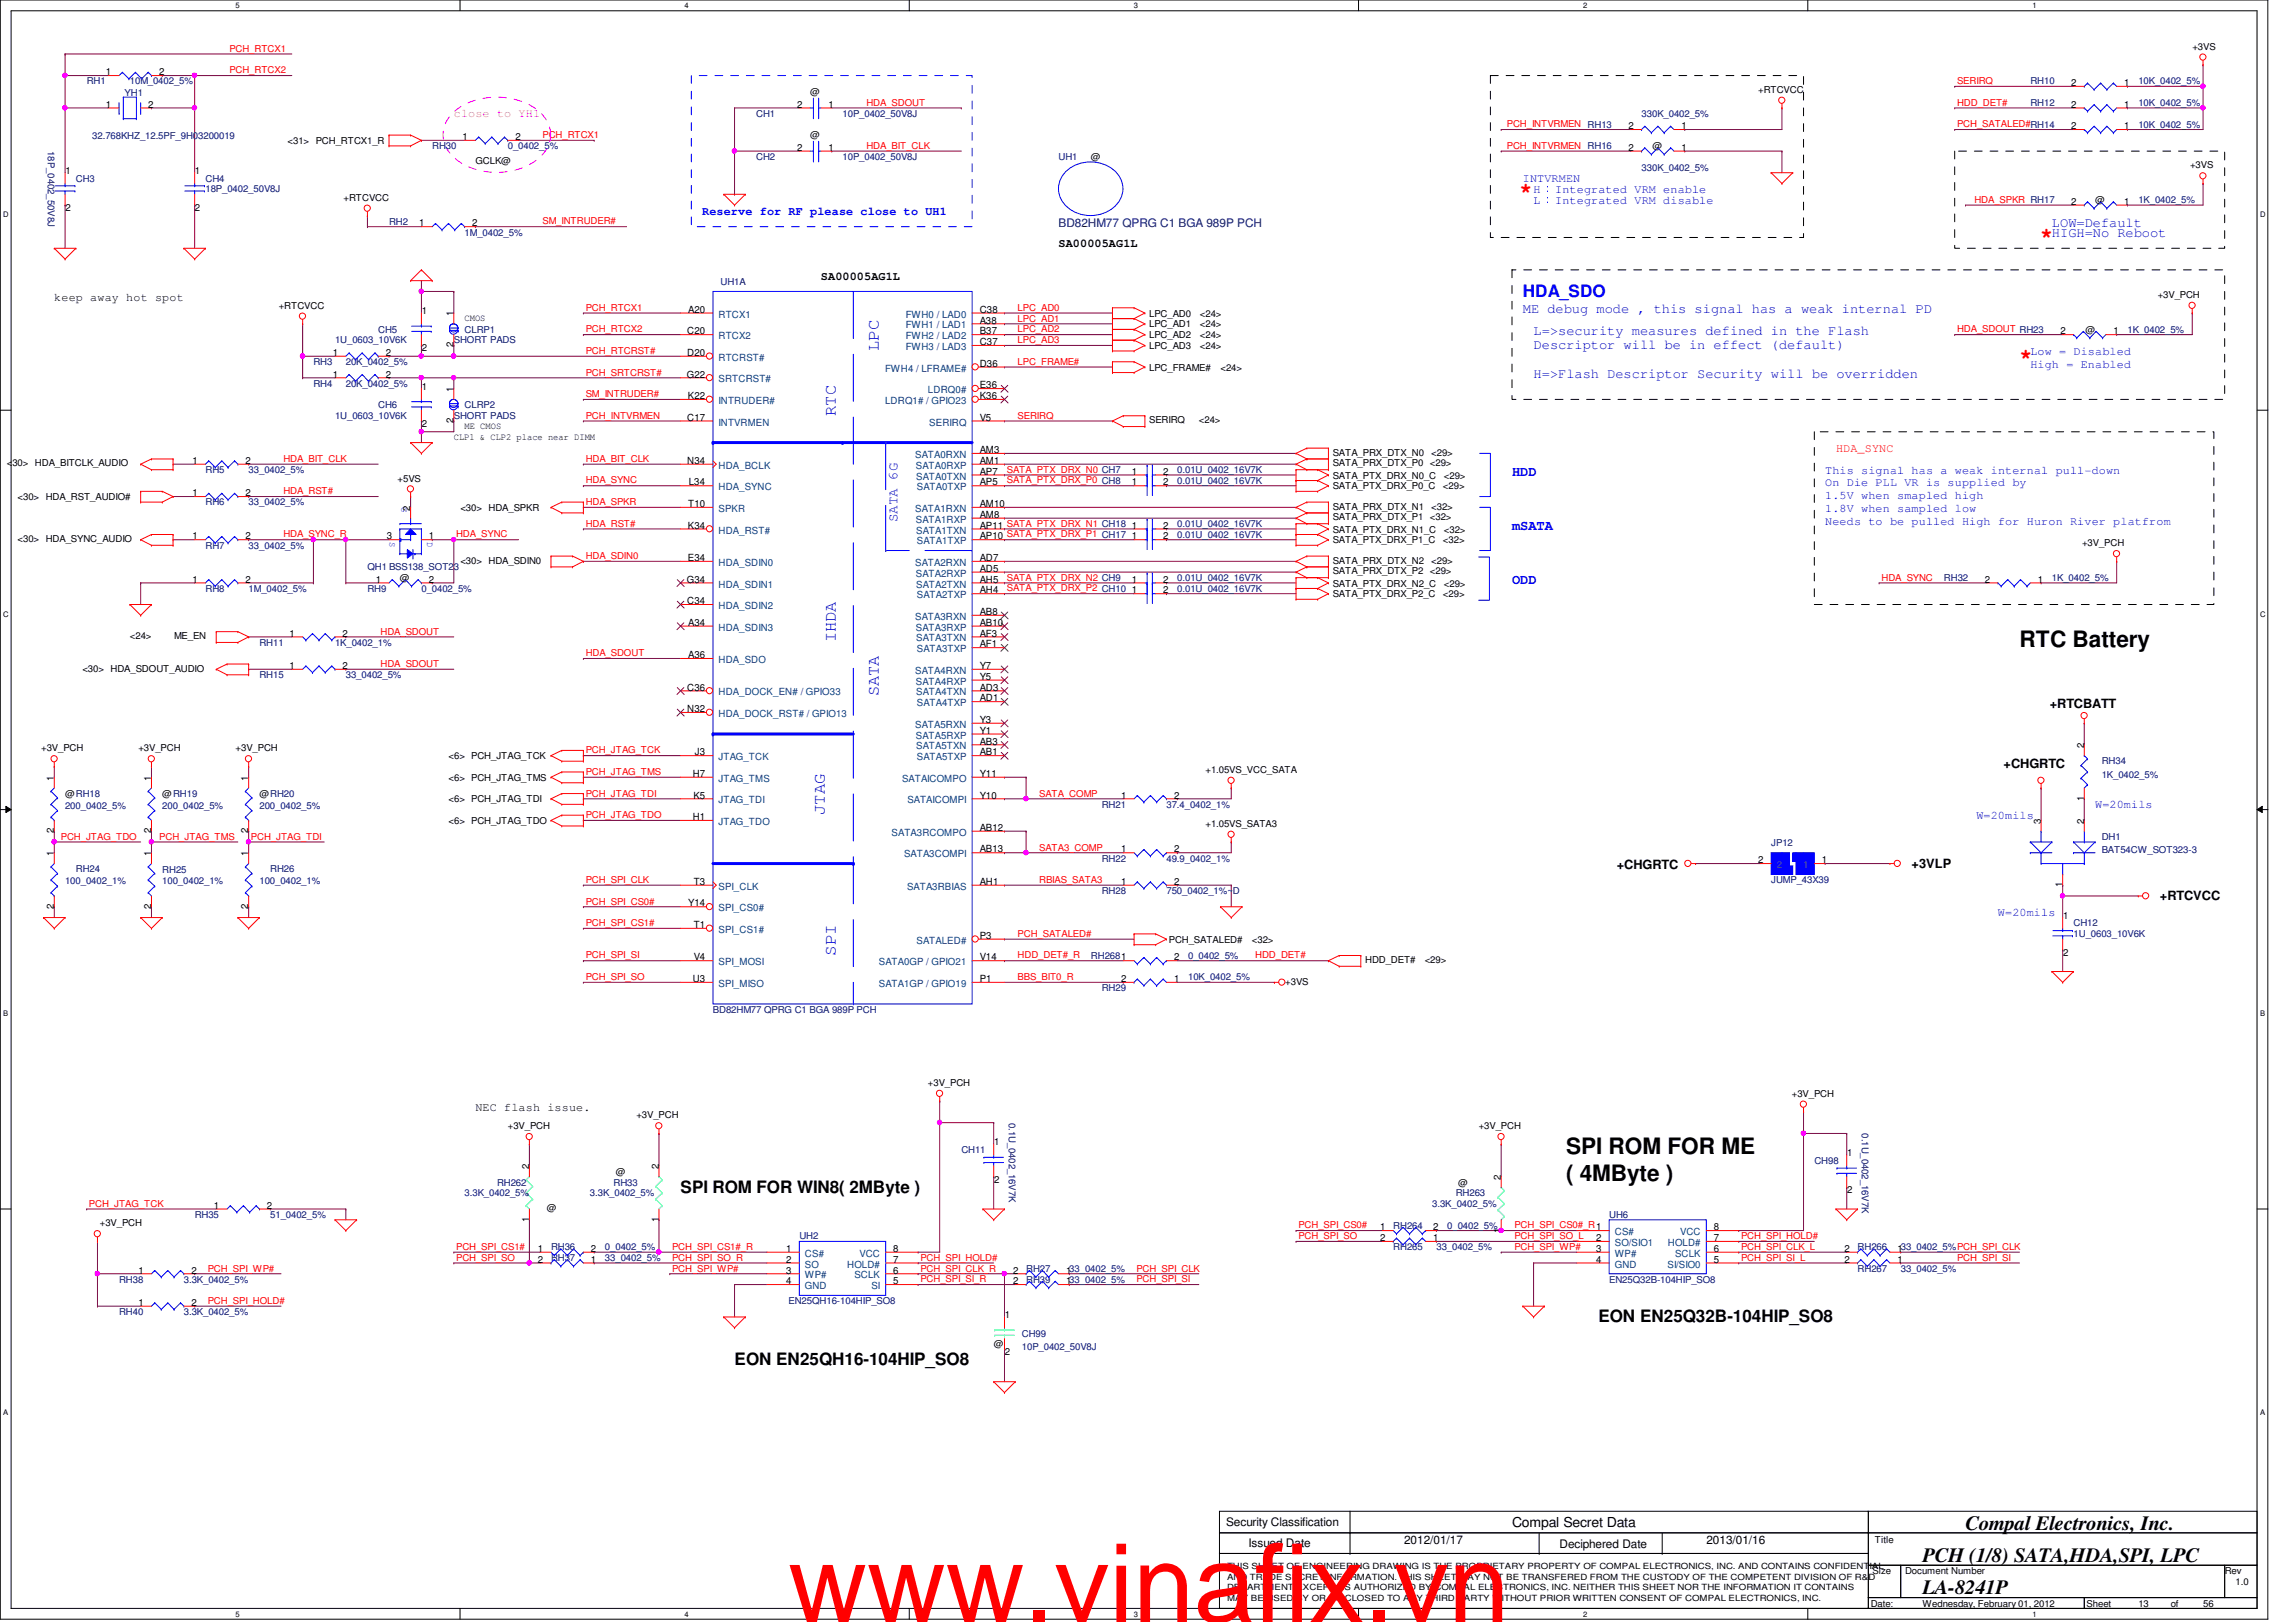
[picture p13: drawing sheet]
<svg xmlns="http://www.w3.org/2000/svg" width="297mm" height="210mm" viewBox="0 0 297 210" stroke-linecap="round" stroke-linejoin="round" font-family="sans-serif">
<defs><g id="words">
<text font-size="14.1" fill="#f00" x="102" y="209.9">www.vinafix.vn</text>
<g font-size="2.9">
<text x="261.3" y="83.7">RTC Battery</text>
<text x="202.6" y="149.4">SPI ROM FOR ME</text>
<text x="202.6" y="152.9">( 4MByte )</text>
</g>
<g font-size="2.8" fill="#f00">
<text x="196.6" y="25.5">*</text>
<text x="263.9" y="31.4">*</text>
<text x="261.3" y="47">*</text>
</g>
<g font-size="2.6">
<text x="254.3" y="198">Compal Electronics, Inc.</text>
<text x="248.7" y="202.1">PCH (1/8) SATA,HDA,SPI, LPC</text>
<text x="248.7" y="206.3">LA-8241P</text>
</g>
<g font-size="2.2" fill="#00f">
<text x="197" y="38.4">HDA_SDO</text>
<text x="113.7" y="45.4" transform="rotate(-90 113.7 45.4)">LPC</text>
<text x="108.1" y="53.8" transform="rotate(-90 108.1 53.8)">RTC</text>
<text x="108.1" y="83.1" transform="rotate(-90 108.1 83.1)">IHDA</text>
<text x="113.7" y="90.1" transform="rotate(-90 113.7 90.1)">SATA</text>
<text x="106.7" y="105.5" transform="rotate(-90 106.7 105.5)">JTAG</text>
<text x="108.1" y="123.7" transform="rotate(-90 108.1 123.7)">SPI</text>
</g>
<g font-size="2.2">
<text x="88" y="154.3">SPI ROM FOR WIN8( 2MByte )</text>
<text x="206.8" y="171.1">EON EN25Q32B-104HIP_SO8</text>
<text x="95" y="176.7">EON EN25QH16-104HIP_SO8</text>
</g>
<g font-size="1.8" fill="#00f">
<text x="265.5" y="29.3">LOW=Default</text>
<text x="265.5" y="30.7">HIGH=No Reboot</text>
<text x="197" y="40.5">ME debug mode , this signal has a weak internal PD</text>
<text x="198.4" y="43.3">L=&gt;security measures defined in the Flash</text>
<text x="198.4" y="45.2">Descriptor will be in effect (default)</text>
<text x="198.4" y="48.9">H=&gt;Flash Descriptor Security will be overridden</text>
<text x="195.6" y="61.6">HDD</text>
<text x="116.1" y="67.6" transform="rotate(-90 116.1 67.6)">SATA 6G</text>
<text x="195.6" y="68.6">mSATA</text>
<text x="195.6" y="75.6">ODD</text>
</g>
<text font-size="1.8" x="195.6" y="197.6">Compal Secret Data</text>
<g font-size="1.7">
<text x="265.2" y="91.7">+RTCBATT</text>
<text x="259.2" y="99.4">+CHGRTC</text>
<text x="209.2" y="112.4">+CHGRTC</text>
<text x="247.3" y="112.3">+3VLP</text>
<text x="279.4" y="116.5">+RTCVCC</text>
</g>
<text font-size="1.5" fill="#f0f" x="58.7" y="15.2">close to YH1</text>
<g font-size="1.5" fill="#00f">
<text x="197" y="23.6">INTVRMEN</text>
<text x="90.8" y="27.8">Reserve for RF please close to UH1</text>
<text x="198.4" y="26.4">L：Integrated VRM disable</text>
<text x="198.4" y="25">H：Integrated VRM enable</text>
<text x="262.7" y="45.9">Low = Disabled</text>
<text x="262.7" y="47.6">High = Enabled</text>
<text x="236.1" y="61.3">This signal has a weak internal pull-down</text>
<text x="236.1" y="62.9">On Die PLL VR is supplied by</text>
<text x="236.1" y="64.6">1.5V when smapled high</text>
<text x="236.1" y="66.3">1.8V when sampled low</text>
<text x="236.1" y="67.9">Needs to be pulled High for Huron River platfrom</text>
<text x="255.7" y="106">W=20mils</text>
<text x="271.1" y="104.6">W=20mils</text>
<text x="258.5" y="118.6">W=20mils</text>
</g>
<text font-size="1.5" fill="#000080" x="136.9" y="29.3">BD82HM77 QPRG C1 BGA 989P PCH</text>
<g font-size="1.5">
<text x="136.9" y="32">SA00005AG1L</text>
<text x="7" y="38.9">keep away hot spot</text>
<text x="106.2" y="36.2">SA00005AG1L</text>
<text x="61.5" y="143.7">NEC flash issue.</text>
<text x="158.6" y="197.5">Security Classification</text>
<text x="161.5" y="200.2">Issued Date</text>
<text x="181.6" y="199.8">2012/01/17</text>
<text x="201.8" y="200.3">Deciphered Date</text>
<text x="220.8" y="199.8">2013/01/16</text>
</g>
<text font-size="1.5" fill="#f00" x="237.5" y="58.5">HDA_SYNC</text>
<g font-size="1.3">
<text x="13.7" y="9.7">1</text>
<text x="20.6" y="9.7">2</text>
<text x="268" y="11.1">2</text>
<text x="274.8" y="11.1">1</text>
<text x="13.7" y="13.9">1</text>
<text x="19.2" y="13.9">2</text>
<text x="103.1" y="13.9">2</text>
<text x="107.2" y="13.9">1</text>
<text x="210.7" y="16.7">2</text>
<text x="217.5" y="16.7">1</text>
<text x="268" y="16.7">2</text>
<text x="268" y="13.9">2</text>
<text x="274.8" y="16.7">1</text>
<text x="274.8" y="13.9">1</text>
<text x="8.5" y="22.5">1</text>
<text x="25.2" y="22.5">1</text>
<text x="59.8" y="18.1">1</text>
<text x="66.7" y="18.1">2</text>
<text x="103.1" y="19.5">2</text>
<text x="107.2" y="19.5">1</text>
<text x="210.7" y="19.5">2</text>
<text x="217.5" y="19.5">1</text>
<text x="8.5" y="27.3">2</text>
<text x="25.2" y="27.3">2</text>
<text x="54.2" y="29.3">1</text>
<text x="61.1" y="29.3">2</text>
<text x="268" y="26.5">2</text>
<text x="274.8" y="26.5">1</text>
<text x="54.6" y="40.6">1</text>
<text x="58.7" y="40.9" transform="rotate(-90 58.7 40.9)">1</text>
<text x="89" y="40.5">A20</text>
<text x="126.7" y="40.5">C38</text>
<text x="126.7" y="41.9">A38</text>
<text x="43" y="46.1">1</text>
<text x="49.9" y="46.1">2</text>
<text x="54.6" y="45.5">2</text>
<text x="58.7" y="45" transform="rotate(-90 58.7 45)">2</text>
<text x="88.9" y="43.3">C20</text>
<text x="88.9" y="46.1">D20</text>
<text x="126.7" y="43.3">B37</text>
<text x="126.7" y="44.7">C37</text>
<text x="126.7" y="47.5">D36</text>
<text x="266.6" y="43.3">2</text>
<text x="273.4" y="43.3">1</text>
<text x="43" y="48.9">1</text>
<text x="49.9" y="48.9">2</text>
<text x="54.6" y="50.4">1</text>
<text x="58.7" y="50.7" transform="rotate(-90 58.7 50.7)">1</text>
<text x="88.9" y="48.9">G22</text>
<text x="89" y="51.6">K22</text>
<text x="126.7" y="50.2">E36</text>
<text x="126.7" y="51.6">K36</text>
<text x="54.6" y="55.2">2</text>
<text x="58.7" y="54.7" transform="rotate(-90 58.7 54.7)">2</text>
<text x="88.9" y="54.4">C17</text>
<text x="126.7" y="54.4">V5</text>
<text x="126.7" y="58.6">AM3</text>
<text x="24.9" y="60">1</text>
<text x="24.9" y="64.2">1</text>
<text x="31.7" y="60">2</text>
<text x="31.7" y="64.2">2</text>
<text x="88.9" y="60">N34</text>
<text x="89" y="65.6">T10</text>
<text x="89.1" y="62.8">L34</text>
<text x="126.7" y="61.4">AP7</text>
<text x="126.7" y="65.6">AM10</text>
<text x="126.7" y="62.8">AP5</text>
<text x="126.7" y="60">AM1</text>
<text x="146.4" y="61.4">1</text>
<text x="146.4" y="62.8">1</text>
<text x="150.5" y="61.4">2</text>
<text x="150.5" y="62.8">2</text>
<text x="24.9" y="69.8">1</text>
<text x="31.7" y="69.8">2</text>
<text x="50" y="69.8">3</text>
<text x="53.1" y="66.1" transform="rotate(-90 53.1 66.1)">2</text>
<text x="55.5" y="69.8">1</text>
<text x="89" y="68.4">K34</text>
<text x="126.7" y="68.4">AP11 SATA_PTX_DRX_N1 CH18</text>
<text x="126.7" y="69.8">AP10 SATA_PTX_DRX_P1 CH17</text>
<text x="126.7" y="67">AM8</text>
<text x="146.4" y="69.8">1</text>
<text x="146.4" y="68.4">1</text>
<text x="150.5" y="69.8">2</text>
<text x="150.5" y="68.4">2</text>
<text x="24.9" y="75.4">1</text>
<text x="31.7" y="75.4">2</text>
<text x="48.6" y="75.4">1</text>
<text x="55.5" y="75.4">2</text>
<text x="88.9" y="75.4">G34</text>
<text x="89" y="72.6">E34</text>
<text x="126.7" y="75.4">AH5</text>
<text x="126.7" y="72.6">AD7</text>
<text x="126.7" y="76.8">AH4</text>
<text x="126.7" y="74">AD5</text>
<text x="146.4" y="76.8">1</text>
<text x="146.4" y="75.4">1</text>
<text x="150.5" y="76.8">2</text>
<text x="150.5" y="75.4">2</text>
<text x="256.8" y="75.4">2</text>
<text x="263.6" y="75.4">1</text>
<text x="37.5" y="82.4">1</text>
<text x="44.3" y="82.4">2</text>
<text x="88.9" y="78.2">C34</text>
<text x="89" y="81">A34</text>
<text x="126.7" y="82.4">AF3</text>
<text x="126.7" y="79.6">AB8</text>
<text x="126.7" y="83.8">AF1</text>
<text x="126.7" y="81">AB10</text>
<text x="37.5" y="86.6">1</text>
<text x="44.3" y="86.6">2</text>
<text x="88.9" y="89.4">C36</text>
<text x="89" y="85.2">A36</text>
<text x="126.7" y="89.4">AD3</text>
<text x="126.7" y="86.6">Y7</text>
<text x="126.7" y="88">Y5</text>
<text x="88.9" y="92.2">N32</text>
<text x="126.7" y="93.6">Y3</text>
<text x="126.7" y="90.8">AD1</text>
<text x="126.7" y="95">Y1</text>
<text x="7" y="101" transform="rotate(-90 7 101)">1</text>
<text x="19.6" y="101" transform="rotate(-90 19.6 101)">1</text>
<text x="32.1" y="101" transform="rotate(-90 32.1 101)">1</text>
<text x="89.6" y="100.5">H7</text>
<text x="89.9" y="97.7">J3</text>
<text x="126.7" y="96.4">AB3</text>
<text x="126.7" y="100.5">Y11</text>
<text x="126.7" y="97.7">AB1</text>
<text x="269.6" y="96.8" transform="rotate(-90 269.6 96.8)">2</text>
<text x="7" y="107.8" transform="rotate(-90 7 107.8)">2</text>
<text x="19.6" y="107.8" transform="rotate(-90 19.6 107.8)">2</text>
<text x="32.1" y="107.8" transform="rotate(-90 32.1 107.8)">2</text>
<text x="89.6" y="106.1">H1</text>
<text x="89.7" y="103.3">K5</text>
<text x="126.7" y="103.3">Y10</text>
<text x="126.7" y="107.5">AB12</text>
<text x="145" y="103.3">1</text>
<text x="151.9" y="103.3">2</text>
<text x="264" y="106.6" transform="rotate(-90 264 106.6)">3</text>
<text x="269.6" y="106.6" transform="rotate(-90 269.6 106.6)">2</text>
<text x="269.6" y="103.6" transform="rotate(-90 269.6 103.6)">1</text>
<text x="7" y="110.8" transform="rotate(-90 7 110.8)">1</text>
<text x="19.6" y="110.8" transform="rotate(-90 19.6 110.8)">1</text>
<text x="32.1" y="110.8" transform="rotate(-90 32.1 110.8)">1</text>
<text x="126.7" y="110.3">AB13</text>
<text x="145" y="110.3">1</text>
<text x="151.9" y="110.3">2</text>
<text x="227.5" y="111.7">2</text>
<text x="235.7" y="111.7">1</text>
<text x="7" y="117.6" transform="rotate(-90 7 117.6)">2</text>
<text x="19.6" y="117.6" transform="rotate(-90 19.6 117.6)">2</text>
<text x="32.1" y="117.6" transform="rotate(-90 32.1 117.6)">2</text>
<text x="89" y="117.3">Y14</text>
<text x="89.7" y="114.5">T3</text>
<text x="126.7" y="114.5">AH1</text>
<text x="145" y="114.5">1</text>
<text x="151.9" y="114.5">2</text>
<text x="266.8" y="114.8" transform="rotate(-90 266.8 114.8)">1</text>
<text x="266.9" y="118.9">1</text>
<text x="89.7" y="120.1">T1</text>
<text x="89.7" y="124.3">V4</text>
<text x="126.7" y="121.5">P3</text>
<text x="126.7" y="124.3">V14</text>
<text x="151.9" y="124.3">2</text>
<text x="266.9" y="123.7">2</text>
<text x="89.6" y="127.1">U3</text>
<text x="126.7" y="127.1">P1</text>
<text x="145" y="127.1">2</text>
<text x="151.9" y="127.1">1</text>
<text x="128.6" y="148.2">1</text>
<text x="239" y="149.6">1</text>
<text x="68.4" y="151.3" transform="rotate(-90 68.4 151.3)">2</text>
<text x="85.2" y="151.3" transform="rotate(-90 85.2 151.3)">2</text>
<text x="128.6" y="153">2</text>
<text x="194.2" y="152.7" transform="rotate(-90 194.2 152.7)">2</text>
<text x="239" y="154.4">2</text>
<text x="27.7" y="156.4">1</text>
<text x="34.5" y="156.4">2</text>
<text x="68.4" y="158.1" transform="rotate(-90 68.4 158.1)">1</text>
<text x="85.2" y="158.1" transform="rotate(-90 85.2 158.1)">1</text>
<text x="178.6" y="160.6">2</text>
<text x="178.6" y="159.2">1</text>
<text x="185.4" y="160.6">1</text>
<text x="185.4" y="159.2">2</text>
<text x="194.2" y="159.5" transform="rotate(-90 194.2 159.5)">1</text>
<text x="206.5" y="160.6">2</text>
<text x="221.7" y="160.6">7</text>
<text x="221.7" y="159.2">8</text>
<text x="17.9" y="164.8">1</text>
<text x="24.8" y="164.8">2</text>
<text x="69.6" y="163.4">2</text>
<text x="69.6" y="162">1</text>
<text x="76.5" y="163.4">1</text>
<text x="76.5" y="162">2</text>
<text x="101.7" y="162">1</text>
<text x="101.7" y="163.4">2</text>
<text x="101.7" y="164.8">3</text>
<text x="101.7" y="166.2">4</text>
<text x="115.6" y="163.4">7</text>
<text x="115.6" y="166.2">5</text>
<text x="115.6" y="162">8</text>
<text x="115.6" y="164.8">6</text>
<text x="131.1" y="166.2">2</text>
<text x="131.1" y="164.8">2</text>
<text x="137.9" y="166.2">133_0402_5%</text>
<text x="137.9" y="164.8">133_0402_5%</text>
<text x="206.5" y="162">3</text>
<text x="206.5" y="163.4">4</text>
<text x="221.7" y="163.4">5</text>
<text x="221.7" y="162">6</text>
<text x="238.6" y="162">2</text>
<text x="238.6" y="163.4">2</text>
<text x="245.5" y="162">133_0402_5%PCH_SPI_CLK</text>
<text x="245.5" y="163.4">1</text>
<text x="17.9" y="169">1</text>
<text x="24.8" y="169">2</text>
<text x="130" y="170.6">1</text>
<text x="130" y="175.4">2</text>
</g>
<g font-size="1.3" fill="#004080">
<text x="93" y="41.1">RTCX1</text>
<text x="117.2" y="41.1">FWH0 / LAD0</text>
<text x="93" y="43.9">RTCX2</text>
<text x="93" y="46.7">RTCRST#</text>
<text x="117.2" y="42.5">FWH1 / LAD1</text>
<text x="117.2" y="43.9">FWH2 / LAD2</text>
<text x="117.2" y="45.3">FWH3 / LAD3</text>
<text x="93" y="52.3">INTRUDER#</text>
<text x="93" y="49.5">SRTCRST#</text>
<text x="114.5" y="52.3">LDRQ1# / GPIO23</text>
<text x="114.5" y="48.1">FWH4 / LFRAME#</text>
<text x="120.1" y="50.9">LDRQ0#</text>
<text x="93" y="55.1">INTVRMEN</text>
<text x="118.4" y="59.3">SATA0RXN</text>
<text x="120.2" y="55.1">SERIRQ</text>
<text x="93" y="60.7">HDA_BCLK</text>
<text x="93" y="63.5">HDA_SYNC</text>
<text x="118.5" y="60.7">SATA0RXP</text>
<text x="118.5" y="62.1">SATA0TXN</text>
<text x="118.6" y="63.5">SATA0TXP</text>
<text x="93" y="69">HDA_RST#</text>
<text x="93" y="66.3">SPKR</text>
<text x="118.4" y="66.3">SATA1RXN</text>
<text x="118.5" y="67.6">SATA1RXP</text>
<text x="118.5" y="69">SATA1TXN</text>
<text x="118.6" y="70.4">SATA1TXP</text>
<text x="93" y="73.2">HDA_SDIN0</text>
<text x="93" y="76">HDA_SDIN1</text>
<text x="118.4" y="73.2">SATA2RXN</text>
<text x="118.5" y="74.6">SATA2RXP</text>
<text x="118.5" y="76">SATA2TXN</text>
<text x="118.6" y="77.4">SATA2TXP</text>
<text x="93" y="78.8">HDA_SDIN2</text>
<text x="93" y="81.6">HDA_SDIN3</text>
<text x="118.4" y="80.2">SATA3RXN</text>
<text x="118.5" y="81.6">SATA3RXP</text>
<text x="118.5" y="83">SATA3TXN</text>
<text x="93" y="85.8">HDA_SDO</text>
<text x="118.4" y="87.2">SATA4RXN</text>
<text x="118.5" y="88.6">SATA4RXP</text>
<text x="118.6" y="84.4">SATA3TXP</text>
<text x="93" y="90">HDA_DOCK_EN# / GPIO33</text>
<text x="93" y="92.8">HDA_DOCK_RST# / GPIO13</text>
<text x="118.4" y="94.2">SATA5RXN</text>
<text x="118.5" y="95.6">SATA5RXP</text>
<text x="118.5" y="90">SATA4TXN</text>
<text x="118.6" y="91.4">SATA4TXP</text>
<text x="93" y="98.4">JTAG_TCK</text>
<text x="93" y="101.2">JTAG_TMS</text>
<text x="116.7" y="101.2">SATAICOMPO</text>
<text x="118.5" y="97">SATA5TXN</text>
<text x="118.6" y="98.4">SATA5TXP</text>
<text x="93" y="104">JTAG_TDI</text>
<text x="93" y="106.8">JTAG_TDO</text>
<text x="117.4" y="104">SATAICOMPI</text>
<text x="115.4" y="108.2">SATA3RCOMPO</text>
<text x="117" y="111">SATA3COMPI</text>
<text x="229.9" y="112.4">2</text>
<text x="233.3" y="112.4">1</text>
<text x="93" y="115.1">SPI_CLK</text>
<text x="93" y="117.9">SPI_CS0#</text>
<text x="117.3" y="115.1">SATA3RBIAS</text>
<text x="93" y="120.7">SPI_CS1#</text>
<text x="93" y="124.9">SPI_MOSI</text>
<text x="113.7" y="124.9">SATA0GP / GPIO21</text>
<text x="118.6" y="122.1">SATALED#</text>
<text x="93" y="127.7">SPI_MISO</text>
<text x="113.7" y="127.7">SATA1GP / GPIO19</text>
<text x="208.9" y="159.9">CS#</text>
<text x="208.9" y="161.2">SO/SIO1</text>
<text x="215.8" y="161.2">HOLD#</text>
<text x="217.4" y="159.9">VCC</text>
<text x="104.1" y="162.6">CS#</text>
<text x="104.1" y="164">SO</text>
<text x="104.1" y="165.4">WP#</text>
<text x="104.1" y="166.8">GND</text>
<text x="109.6" y="164">HOLD#</text>
<text x="110.5" y="165.4">SCLK</text>
<text x="111.2" y="162.6">VCC</text>
<text x="112.7" y="166.8">SI</text>
<text x="208.9" y="162.6">WP#</text>
<text x="208.9" y="164">GND</text>
<text x="215.7" y="164">SI/SIO0</text>
<text x="216.7" y="162.6">SCLK</text>
</g>
<g font-size="1.2" fill="#000080">
<text x="11.2" y="10.9">RH1</text>
<text x="16.8" y="10.9">10M_0402_5%</text>
<text x="262.7" y="10.9">RH10</text>
<text x="276.6" y="10.9">10K_0402_5%</text>
<text x="16.1" y="12.4">YH1</text>
<text x="97.8" y="15.1">CH1</text>
<text x="109" y="15.1">10P_0402_50V8J</text>
<text x="212.4" y="15.1">330K_0402_5%</text>
<text x="262.7" y="13.7">RH12</text>
<text x="276.6" y="16.5">10K_0402_5%</text>
<text x="276.6" y="13.7">10K_0402_5%</text>
<text x="6.2" y="19.6" transform="rotate(90 6.2 19.6)">18P_0402_50V8J</text>
<text x="9.8" y="23.5">CH3</text>
<text x="11.9" y="18">32.768KHZ_12.5PF_9H03200019</text>
<text x="26.6" y="23.5">CH4</text>
<text x="55.9" y="19.3">RH30</text>
<text x="65.7" y="19.3">0_0402_5%</text>
<text x="97.8" y="20.7">CH2</text>
<text x="109" y="20.7">10P_0402_50V8J</text>
<text x="136.9" y="20.7">UH1</text>
<text x="212.4" y="22.1">330K_0402_5%</text>
<text x="26.6" y="24.9">18P_0402_50V8J</text>
<text x="50.3" y="29.1">RH2</text>
<text x="276.6" y="26.3">1K_0402_5%</text>
<text x="60.1" y="30.5">1M_0402_5%</text>
<text x="93.2" y="36.9">UH1A</text>
<text x="40.6" y="47.2">RH3</text>
<text x="43.3" y="44.4">1U_0603_10V6K</text>
<text x="44.7" y="47.2">20K_0402_5%</text>
<text x="48.9" y="43.1">CH5</text>
<text x="58.7" y="44.4">SHORT PADS</text>
<text x="60.1" y="43.1">CLRP1</text>
<text x="275.2" y="43.1">1K_0402_5%</text>
<text x="40.6" y="50">RH4</text>
<text x="44.7" y="50">20K_0402_5%</text>
<text x="48.9" y="52.8">CH6</text>
<text x="60.1" y="52.8">CLRP2</text>
<text x="43.3" y="54.2">1U_0603_10V6K</text>
<text x="58.7" y="54.2">SHORT PADS</text>
<text x="26.6" y="61.2">RH5</text>
<text x="26.6" y="65.4">RH6</text>
<text x="32.2" y="61.2">33_0402_5%</text>
<text x="32.2" y="65.4">33_0402_5%</text>
<text x="152.3" y="61.2">0.01U_0402_16V7K</text>
<text x="152.3" y="62.6">0.01U_0402_16V7K</text>
<text x="26.6" y="71">RH7</text>
<text x="32.2" y="71">33_0402_5%</text>
<text x="152.3" y="69.6">0.01U_0402_16V7K</text>
<text x="152.3" y="68.2">0.01U_0402_16V7K</text>
<text x="26.6" y="76.6">RH8</text>
<text x="32.2" y="76.6">1M_0402_5%</text>
<text x="47.5" y="73.8">QH1 BSS138_SOT23</text>
<text x="47.5" y="76.6">RH9</text>
<text x="54.5" y="76.6">0_0402_5%</text>
<text x="152.3" y="76.6">0.01U_0402_16V7K</text>
<text x="152.3" y="75.2">0.01U_0402_16V7K</text>
<text x="251.5" y="75.2">RH32</text>
<text x="265.5" y="75.2">1K_0402_5%</text>
<text x="33.6" y="83.6">RH11</text>
<text x="43.3" y="83.6">1K_0402_1%</text>
<text x="33.6" y="87.8">RH15</text>
<text x="44.7" y="87.8">33_0402_5%</text>
<text x="271.9" y="98.9">RH34</text>
<text x="271.9" y="100.6">1K_0402_5%</text>
<text x="8.4" y="104.6">200_0402_5%</text>
<text x="21" y="104.6">200_0402_5%</text>
<text x="33.6" y="104.6">200_0402_5%</text>
<text x="142.5" y="104.5">RH21</text>
<text x="150.9" y="104.5">37.4_0402_1%</text>
<text x="9.8" y="112.9">RH24</text>
<text x="21" y="113">RH25</text>
<text x="35" y="112.9">RH26</text>
<text x="142.5" y="111.5">RH22</text>
<text x="150.9" y="111.5">49.9_0402_1%</text>
<text x="229.1" y="109.4">JP12</text>
<text x="271.9" y="108.7">DH1</text>
<text x="271.9" y="110.4">BAT54CW_SOT323-3</text>
<text x="8.4" y="114.4">100_0402_1%</text>
<text x="21" y="114.4">100_0402_1%</text>
<text x="33.6" y="114.4">100_0402_1%</text>
<text x="142.5" y="115.7">RH28</text>
<text x="150.9" y="115.7">750_0402_1%~D</text>
<text x="229.1" y="114.3">JUMP_43X39</text>
<text x="268.3" y="119.9">CH12</text>
<text x="141.1" y="124.1">RH2681</text>
<text x="153.7" y="124.1">0_0402_5%</text>
<text x="268.3" y="121.3">1U_0603_10V6K</text>
<text x="92.2" y="131.1">BD82HM77 QPRG C1 BGA 989P PCH</text>
<text x="142.5" y="128.3">RH29</text>
<text x="153.7" y="126.9">10K_0402_5%</text>
<text x="124.4" y="149.2">CH11</text>
<text x="130.5" y="145.3" transform="rotate(90 130.5 145.3)">0.1U_0402_16V7K</text>
<text x="240.9" y="146.7" transform="rotate(90 240.9 146.7)">0.1U_0402_16V7K</text>
<text x="60.1" y="154.8">3.3K_0402_5%</text>
<text x="64.3" y="153.4">RH262</text>
<text x="76.3" y="154.8">3.3K_0402_5%</text>
<text x="79.4" y="153.4">RH33</text>
<text x="188.3" y="154.8">RH263</text>
<text x="234.7" y="150.6">CH98</text>
<text x="25.2" y="157.6">RH35</text>
<text x="35" y="157.6">51_0402_5%</text>
<text x="71.3" y="161.8">RH36</text>
<text x="78.3" y="161.8">0_0402_5%</text>
<text x="103.4" y="160.4">UH2</text>
<text x="180.3" y="161.8">RH265</text>
<text x="180.3" y="159">RH264</text>
<text x="185.3" y="156.2">3.3K_0402_5%</text>
<text x="185.8" y="161.8">33_0402_5%</text>
<text x="187.2" y="159">0_0402_5%</text>
<text x="208.2" y="157.6">UH6</text>
<text x="240.3" y="161.8">RH266</text>
<text x="15.4" y="166">RH38</text>
<text x="23.8" y="166">3.3K_0402_5%</text>
<text x="71.3" y="163.2">RH37</text>
<text x="78.3" y="163.2">33_0402_5%</text>
<text x="132.8" y="166">RH39</text>
<text x="132.8" y="164.6">RH27</text>
<text x="208.2" y="166">EN25Q32B-104HIP_SO8</text>
<text x="240.3" y="164.6">RH267</text>
<text x="245.9" y="164.6">33_0402_5%</text>
<text x="15.4" y="170.2">RH40</text>
<text x="23.8" y="170.2">3.3K_0402_5%</text>
<text x="102" y="168.8">EN25QH16-104HIP_SO8</text>
<text x="132.2" y="173">CH99</text>
<text x="132.2" y="174.7">10P_0402_50V8J</text>
</g>
<g font-size="1.2" fill="#f00">
<text x="29.7" y="6.7">PCH_RTCX1</text>
<text x="29.7" y="9.5">PCH_RTCX2</text>
<text x="253.2" y="10.9">SERIRQ</text>
<text x="70.2" y="17.9">PCH_RTCX1</text>
<text x="112.1" y="13.7">HDA_SDOUT</text>
<text x="194.9" y="16.5">PCH_INTVRMEN RH13</text>
<text x="253.2" y="13.7">HDD_DET#</text>
<text x="253.2" y="16.5">PCH_SATALED#RH14</text>
<text x="112.1" y="19.3">HDA_BIT_CLK</text>
<text x="194.9" y="19.3">PCH_INTVRMEN RH16</text>
<text x="70.2" y="29">SM_INTRUDER#</text>
<text x="255.4" y="26.2">HDA_SPKR RH17</text>
<text x="75.8" y="40.2">PCH_RTCX1</text>
<text x="131.7" y="40.2">LPC_AD0</text>
<text x="131.7" y="41.6">LPC_AD1</text>
<text x="75.8" y="45.8">PCH_RTCRST#</text>
<text x="75.8" y="43">PCH_RTCX2</text>
<text x="131.7" y="43">LPC_AD2</text>
<text x="131.7" y="47.2">LPC_FRAME#</text>
<text x="131.7" y="44.4">LPC_AD3</text>
<text x="253.2" y="43">HDA_SDOUT RH23</text>
<text x="75.8" y="48.6">PCH_SRTCRST#</text>
<text x="75.8" y="51.4">SM_INTRUDER#</text>
<text x="36.7" y="59.8">HDA_BIT_CLK</text>
<text x="75.8" y="54.2">PCH_INTVRMEN</text>
<text x="75.8" y="59.8">HDA_BIT_CLK</text>
<text x="131.7" y="54.2">SERIRQ</text>
<text x="36.7" y="64">HDA_RST#</text>
<text x="75.8" y="65.4">HDA_SPKR</text>
<text x="75.8" y="62.6">HDA_SYNC</text>
<text x="130.3" y="62.6">SATA_PTX_DRX_P0 CH8</text>
<text x="130.3" y="61.2">SATA_PTX_DRX_N0 CH7</text>
<text x="36.7" y="69.6">HDA_SYNC_R</text>
<text x="59" y="69.6">HDA_SYNC</text>
<text x="75.8" y="68.2">HDA_RST#</text>
<text x="75.8" y="72.3">HDA_SDIN0</text>
<text x="130.3" y="75.1">SATA_PTX_DRX_N2 CH9</text>
<text x="130.3" y="76.5">SATA_PTX_DRX_P2 CH10</text>
<text x="243.4" y="75.1">HDA_SYNC</text>
<text x="49.2" y="82.1">HDA_SDOUT</text>
<text x="49.2" y="86.3">HDA_SDOUT</text>
<text x="75.8" y="84.9">HDA_SDOUT</text>
<text x="75.8" y="97.5">PCH_JTAG_TCK</text>
<text x="75.8" y="100.3">PCH_JTAG_TMS</text>
<text x="75.8" y="103.1">PCH_JTAG_TDI</text>
<text x="75.8" y="105.9">PCH_JTAG_TDO</text>
<text x="134.4" y="103.1">SATA_COMP</text>
<text x="7.9" y="108.7">PCH_JTAG_TDO</text>
<text x="20.6" y="108.7">PCH_JTAG_TMS</text>
<text x="32.5" y="108.7">PCH_JTAG_TDI</text>
<text x="134.4" y="110.1">SATA3_COMP</text>
<text x="75.8" y="114.3">PCH_SPI_CLK</text>
<text x="75.8" y="117.1">PCH_SPI_CS0#</text>
<text x="75.8" y="119.8">PCH_SPI_CS1#</text>
<text x="134.4" y="114.3">RBIAS_SATA3</text>
<text x="75.8" y="124">PCH_SPI_SI</text>
<text x="131.7" y="121.2">PCH_SATALED#</text>
<text x="131.7" y="124">HDD_DET#_R</text>
<text x="162.4" y="124">HDD_DET#</text>
<text x="75.8" y="126.8">PCH_SPI_SO</text>
<text x="131.7" y="126.8">BBS_BIT0_R</text>
<text x="11.5" y="156.2">PCH_JTAG_TCK</text>
<text x="59" y="161.8">PCH_SPI_CS1#</text>
<text x="86.9" y="161.8">PCH_SPI_CS1#_R</text>
<text x="168" y="160.4">PCH_SPI_SO</text>
<text x="168" y="159">PCH_SPI_CS0#</text>
<text x="195.9" y="159">PCH_SPI_CS0#_R1</text>
<text x="195.9" y="160.4">PCH_SPI_SO_L</text>
<text x="195.9" y="161.8">PCH_SPI_WP#</text>
<text x="225.3" y="160.4">PCH_SPI_HOLD#</text>
<text x="225.3" y="161.8">PCH_SPI_CLK_L</text>
<text x="26.9" y="164.5">PCH_SPI_WP#</text>
<text x="59" y="163.2">PCH_SPI_SO</text>
<text x="86.9" y="164.5">PCH_SPI_WP#</text>
<text x="86.9" y="163.2">PCH_SPI_SO_R</text>
<text x="119.1" y="165.9">PCH_SPI_SI_R</text>
<text x="119.1" y="163.2">PCH_SPI_HOLD#</text>
<text x="119.1" y="164.5">PCH_SPI_CLK_R</text>
<text x="147" y="164.5">PCH_SPI_CLK</text>
<text x="147" y="165.9">PCH_SPI_SI</text>
<text x="225.3" y="163.2">PCH_SPI_SI_L</text>
<text x="253.2" y="163.2">PCH_SPI_SI</text>
<text x="26.9" y="168.7">PCH_SPI_HOLD#</text>
</g>
<g font-size="1.2">
<text x="283.6" y="6.4">+3VS</text>
<text x="104.8" y="12.3">@</text>
<text x="104.8" y="17.9">@</text>
<text x="227.5" y="12">+RTCVCC</text>
<text x="37.2" y="18.6">&lt;31&gt; PCH_RTCX1_R</text>
<text x="61.5" y="21.3">GCLK@</text>
<text x="141.1" y="20.7">@</text>
<text x="213.8" y="19.3">@</text>
<text x="283.3" y="21.8">+3VS</text>
<text x="44.4" y="26">+RTCVCC</text>
<text x="271.1" y="26.3">@</text>
<text x="36.1" y="40">+RTCVCC</text>
<text x="60.1" y="41.5">CMOS</text>
<text x="148.7" y="41">LPC_AD0</text>
<text x="155.2" y="41">&lt;24&gt;</text>
<text x="279.1" y="38.6">+3V_PCH</text>
<text x="148.7" y="42.4">LPC_AD1</text>
<text x="148.7" y="43.8">LPC_AD2</text>
<text x="148.7" y="45.2">LPC_AD3</text>
<text x="148.7" y="48">LPC_FRAME#</text>
<text x="155.2" y="42.4">&lt;24&gt;</text>
<text x="155.2" y="43.8">&lt;24&gt;</text>
<text x="155.2" y="45.2">&lt;24&gt;</text>
<text x="157.9" y="48">&lt;24&gt;</text>
<text x="269.8" y="43.1">@</text>
<text x="58.7" y="56.9">CLP1 &amp; CLP2 place near DIMM</text>
<text x="60.1" y="55.5">ME CMOS</text>
<text x="148.7" y="54.8">SERIRQ</text>
<text x="155.1" y="54.8">&lt;24&gt;</text>
<text x="172.4" y="59">SATA_PRX_DTX_N0</text>
<text x="185.2" y="59">&lt;29&gt;</text>
<text x=".9" y="60.4">&lt;30&gt; HDA_BITCLK_AUDIO</text>
<text x="2.3" y="64.7">&lt;30&gt; HDA_RST_AUDIO#</text>
<text x="51.4" y="62.3">+5VS</text>
<text x="172.4" y="60.4">SATA_PRX_DTX_P0 &lt;29&gt;</text>
<text x="172.4" y="61.9">SATA_PTX_DRX_N0_C</text>
<text x="172.4" y="63.3">SATA_PTX_DRX_P0_C</text>
<text x="172.4" y="66">SATA_PRX_DTX_N1</text>
<text x="185.2" y="66">&lt;32&gt;</text>
<text x="186.7" y="63.3">&lt;29&gt;</text>
<text x="186.8" y="61.9">&lt;29&gt;</text>
<text x="2.3" y="70.1">&lt;30&gt; HDA_SYNC_AUDIO</text>
<text x="59.6" y="66.1">&lt;30&gt; HDA_SPKR</text>
<text x="172.4" y="70.3">SATA_PTX_DRX_P1_C</text>
<text x="172.4" y="68.9">SATA_PTX_DRX_N1_C</text>
<text x="172.4" y="67.4">SATA_PRX_DTX_P1 &lt;32&gt;</text>
<text x="186.7" y="70.3">&lt;32&gt;</text>
<text x="186.8" y="68.9">&lt;32&gt;</text>
<text x="269.4" y="70.7">+3V_PCH</text>
<text x="51.7" y="75.2">@</text>
<text x="59.6" y="72.9">&lt;30&gt; HDA_SDIN0</text>
<text x="172.4" y="74.3">SATA_PRX_DTX_P2 &lt;29&gt;</text>
<text x="172.4" y="75.9">SATA_PTX_DRX_N2_C</text>
<text x="172.4" y="77.3">SATA_PTX_DRX_P2_C</text>
<text x="172.4" y="72.9">SATA_PRX_DTX_N2</text>
<text x="185.2" y="72.9">&lt;29&gt;</text>
<text x="186.7" y="77.3">&lt;29&gt;</text>
<text x="186.8" y="75.9">&lt;29&gt;</text>
<text x="16.8" y="82.7">&lt;24&gt;</text>
<text x="22.5" y="82.7">ME_EN</text>
<text x="10.7" y="86.9">&lt;30&gt; HDA_SDOUT_AUDIO</text>
<text x="5.3" y="97.2">+3V_PCH</text>
<text x="17.9" y="97.2">+3V_PCH</text>
<text x="30.5" y="97.2">+3V_PCH</text>
<text x="58" y="98.3">&lt;6&gt; PCH_JTAG_TCK</text>
<text x="58" y="101">&lt;6&gt; PCH_JTAG_TMS</text>
<text x="156" y="100">+1.05VS_VCC_SATA</text>
<text x="8.4" y="103.1">@RH18</text>
<text x="21" y="103.1">@RH19</text>
<text x="33.6" y="103.1">@RH20</text>
<text x="58" y="103.8">&lt;6&gt; PCH_JTAG_TDI</text>
<text x="58" y="106.6">&lt;6&gt; PCH_JTAG_TDO</text>
<text x="156" y="107">+1.05VS_SATA3</text>
<text x="151.2" y="122">PCH_SATALED#</text>
<text x="162" y="122">&lt;32&gt;</text>
<text x="176.6" y="124.6">HDD_DET#</text>
<text x="184.3" y="124.6">&lt;29&gt;</text>
<text x="166.3" y="127.4">+3VS</text>
<text x="120.1" y="140.5">+3V_PCH</text>
<text x="231.8" y="141.9">+3V_PCH</text>
<text x="65.7" y="146.1">+3V_PCH</text>
<text x="82.3" y="144.7">+3V_PCH</text>
<text x="191.3" y="146.1">+3V_PCH</text>
<text x="79.7" y="152">@</text>
<text x="188.6" y="153.4">@</text>
<text x="12.9" y="158.7">+3V_PCH</text>
<text x="70.7" y="156.8">@</text>
<text x="128.6" y="174.4">@</text>
<text x="242.3" y="203.7">Size</text>
<text x="242.6" y="199.6">Title</text>
<text x="246.5" y="203.7">Document Number</text>
<text x="287.8" y="203.7">Rev</text>
<text x="242" y="207.9">Date:</text>
<text x="248.7" y="207.9">Wednesday, February 01, 2012</text>
<text x="270" y="207.9">Sheet</text>
<text x="276.6" y="207.9">13</text>
<text x="280.8" y="207.9">of</text>
<text x="285" y="207.9">56</text>
<text x="289.2" y="205.1">1.0</text>
</g>
<g font-size="1.2" fill="#00f">
<text x="51.9" y="65.7" transform="rotate(90 51.9 65.7)">G</text>
<text x="50.4" y="70.1" transform="rotate(90 50.4 70.1)">S</text>
<text x="55.3" y="70.1" transform="rotate(90 55.3 70.1)">D</text>
</g>
<g font-size="1.1">
<text x="158.7" y="203.1">THIS SHEET OF ENGINEERING DRAWING IS THE PROPRIETARY PROPERTY OF COMPAL ELECTRONICS, INC. AND CONTAINS CONFIDENTIAL</text>
<text x="158.7" y="204.4">AND TRADE SECRET INFORMATION. THIS SHEET MAY NOT BE TRANSFERED FROM THE CUSTODY OF THE COMPETENT DIVISION OF R&amp;D</text>
<text x="158.7" y="205.8">DEPARTMENT EXCEPT AS AUTHORIZED BY COMPAL ELECTRONICS, INC. NEITHER THIS SHEET NOR THE INFORMATION IT CONTAINS</text>
<text x="158.7" y="207.1">MAY BE USED BY OR DISCLOSED TO ANY THIRD PARTY WITHOUT PRIOR WRITTEN CONSENT OF COMPAL ELECTRONICS, INC.</text>
</g>
<g font-size="1">
<text x="30.5" y="1.1">5</text>
<text x="88.6" y="1.1">4</text>
<text x="146.7" y="1.1">3</text>
<text x="204.8" y="1.1">2</text>
<text x="262.9" y="1.1">1</text>
<text x=".4" y="28.1">D</text>
<text x="292.4" y="28.1">D</text>
<text x=".4" y="79.8">C</text>
<text x="292.4" y="79.8">C</text>
<text x=".4" y="131.5">B</text>
<text x="292.4" y="131.5">B</text>
<text x=".4" y="183.2">A</text>
<text x="292.4" y="183.2">A</text>
<text x="30.5" y="209.2">5</text>
<text x="88.6" y="209.2">4</text>
<text x="146.7" y="209.2">3</text>
<text x="204.8" y="209.2">2</text>
<text x="262.9" y="209.2">1</text>
</g>
</g></defs>
<path d="M0 0h293.4v209.5h-293.4zM1.4 1.4h290.6v206.7h-290.6z" fill="none" stroke="#000" stroke-width=".13"/>
<g fill="#fff">
<path d="M30.5 .2h.5v1.1h-.5z"/>
<path d="M30.5 208.3h.5v1.1h-.5z"/>
</g>
<path d="M59.5 0v1.4M59.5 208.1v1.4" fill="none" stroke="#000" stroke-width=".13"/>
<g fill="#fff">
<path d="M88.6 .2h.5v1.1h-.5z"/>
<path d="M88.6 208.3h.5v1.1h-.5z"/>
</g>
<path d="M117.6 0v1.4M117.6 208.1v1.4" fill="none" stroke="#000" stroke-width=".13"/>
<g fill="#fff">
<path d="M146.7 .2h.5v1.1h-.5z"/>
<path d="M146.7 208.3h.5v1.1h-.5z"/>
</g>
<path d="M175.8 0v1.4M175.8 208.1v1.4" fill="none" stroke="#000" stroke-width=".13"/>
<g fill="#fff">
<path d="M204.8 .2h.5v1.1h-.5z"/>
<path d="M204.8 208.3h.5v1.1h-.5z"/>
</g>
<path d="M233.9 0v1.4M233.9 208.1v1.4" fill="none" stroke="#000" stroke-width=".13"/>
<g fill="#fff">
<path d="M262.9 .2h.6v1.1h-.6z"/>
<path d="M262.9 208.3h.6v1.1h-.6z"/>
<path d="M.4 27.2h.7v1.1h-.7z"/>
<path d="M292.4 27.2h.7v1.1h-.7z"/>
<path d="M.4 78.9h.7v1.1h-.7z"/>
<path d="M292.4 78.9h.7v1.1h-.7z"/>
</g>
<path d="M0 53.1h1.4M292 53.1h1.4" fill="none" stroke="#000" stroke-width=".13"/>
<g fill="#fff">
<path d="M.4 130.6h.7v1.1h-.7z"/>
<path d="M292.4 130.6h.6v1.1h-.6z"/>
</g>
<path d="M0 104.8h1.4M.8 104.3l.6 .5-.6 .4zM292 104.8l.7-.5v.9zM292 104.8h1.4" fill="none" stroke="#000" stroke-width=".13"/>
<path d="M.8 104.3l.6 .5-.6 .4zM292 104.8l.7-.5v.9z" fill="#000"/>
<g fill="#fff">
<path d="M.4 182.3h.7v1.1h-.7z"/>
<path d="M292.4 182.3h.6v1.1h-.6z"/>
</g>
<path d="M0 156.5h1.4M292 156.5h1.4" fill="none" stroke="#000" stroke-width=".13"/>
<path d="M25.2 14h.1M25.2 14v8.4M8.4 26.5h.1M8.4 26.5v5.6" fill="none" stroke="#800040" stroke-width=".13"/>
<circle cx="25.2" cy="13.9" r=".29" fill="#f0f"/>
<circle cx="25.2" cy="13.9" r=".29" fill="none" stroke="#f0f" stroke-width=".13"/>
<path d="M8.4 7h.1M8.4 14h.1M8.4 14v8.4M8.4 7h29.4M21 9.8h.1M21 9.8h16.8M25.2 9.8h.1M25.2 26.5h.1M25.2 26.5v5.6" fill="none" stroke="#800040" stroke-width=".13"/>
<circle cx="8.4" cy="13.9" r=".29" fill="#f0f"/>
<circle cx="8.4" cy="13.9" r=".29" fill="none" stroke="#f0f" stroke-width=".13"/>
<path d="M8.4 7h.1M8.4 9.8h.1M8.4 7v2.8M8.4 9.8h5.6M19.6 14h.1M25.2 9.8h.1M25.2 9.8v4.2h-5.6" fill="none" stroke="#800040" stroke-width=".13"/>
<circle cx="25.2" cy="9.8" r=".29" fill="#f0f"/>
<circle cx="25.2" cy="9.8" r=".29" fill="none" stroke="#f0f" stroke-width=".13"/>
<path d="M8.4 14h.1M8.4 9.8h.1M8.4 9.8v4.2M8.4 14h5.6" fill="none" stroke="#800040" stroke-width=".13"/>
<circle cx="8.4" cy="9.8" r=".29" fill="#f0f"/>
<circle cx="8.4" cy="9.8" r=".29" fill="none" stroke="#f0f" stroke-width=".13"/>
<path d="M50.3 46.1h.1M50.3 46.1h4.2M58.7 46.1h29.3M58.7 44.7h.1M58.7 46.1h.1M58.7 44.7v1.4M75.5 40.5h12.5M75.5 40.5h.1" fill="none" stroke="#800040" stroke-width=".13"/>
<circle cx="58.7" cy="46.1" r=".29" fill="#f0f"/>
<circle cx="58.7" cy="46.1" r=".29" fill="none" stroke="#f0f" stroke-width=".13"/>
<path d="M54.5 44.7h.1M54.5 46.1h.1M54.5 44.7v1.4M54.5 46.1h4.2" fill="none" stroke="#800040" stroke-width=".13"/>
<circle cx="54.5" cy="46.1" r=".29" fill="#f0f"/>
<circle cx="54.5" cy="46.1" r=".29" fill="none" stroke="#f0f" stroke-width=".13"/>
<path d="M58.7 48.9h29.3M58.7 48.9h.1" fill="none" stroke="#800040" stroke-width=".13"/>
<circle cx="58.7" cy="48.9" r=".29" fill="#f0f"/>
<circle cx="58.7" cy="48.9" r=".29" fill="none" stroke="#f0f" stroke-width=".13"/>
<g fill="none" stroke="#800040" stroke-width=".13">
<path d="M47.5 29.3h.1M47.5 27.9h.1M47.5 27.9v1.4M47.5 29.3h7M58.7 37.7h.1M58.7 37.7v2.8M61.5 29.3h19.6M61.5 29.3h.1M39.2 46.1h4.1M39.2 41.9h.1M39.2 46.1h.1M39.2 41.9v4.2"/>
<path d="M50.3 48.9h.1M50.3 48.9h8.4M54.5 55.9h.1M54.5 48.9h.1M54.5 48.9v1.4M54.5 55.9h4.2M58.7 48.9h.1M58.7 48.9v1.4M75.5 51.7h12.5M75.5 54.5h12.5M75.5 51.7h.1M75.5 54.5h.1"/>
<path d="M75.5 65.7h12.5M75.5 65.7h.1M75.5 97.8h12.5M75.5 97.8h.1M130 121.5h.1M130 121.5h16.7"/>
</g>
<circle cx="54.5" cy="48.9" r=".29" fill="#f0f"/>
<circle cx="54.5" cy="48.9" r=".29" fill="none" stroke="#f0f" stroke-width=".13"/>
<path d="M39.2 48.9h4.1M39.2 48.9h.1M39.2 46.1h.1M39.2 46.1v2.8" fill="none" stroke="#800040" stroke-width=".13"/>
<circle cx="39.1" cy="46.1" r=".29" fill="#f0f"/>
<circle cx="39.1" cy="46.1" r=".29" fill="none" stroke="#f0f" stroke-width=".13"/>
<g fill="none" stroke="#800040" stroke-width=".13">
<path d="M54.5 37.7h.1M54.5 37.7v2.8M75.5 62.9h12.5M75.5 68.5h12.5M75.5 72.6h12.5M75.5 62.9h.1M75.5 68.5h.1M75.5 72.6h.1M75.5 85.2h12.5M75.5 85.2h.1M75.5 100.6h12.5M75.5 103.4h12.5"/>
<path d="M75.5 106.2h12.5M75.5 100.6h.1M75.5 103.4h.1M75.5 106.2h.1M130 124.3h.1M130 124.3h15.3"/>
</g>
<circle cx="54.5" cy="37.7" r=".29" fill="#f0f"/>
<circle cx="54.5" cy="37.7" r=".29" fill="none" stroke="#f0f" stroke-width=".13"/>
<g fill="none" stroke="#800040" stroke-width=".13">
<path d="M54.5 36.3h.1M54.5 37.7h.1M54.5 36.3v1.4M54.5 37.7h4.2M54.5 54.5h.1M54.5 55.9h.1M54.5 54.5v2.8M58.7 54.5h.1M58.7 54.5v1.4M75.5 43.3h12.5M75.5 43.3h.1M75.5 60.1h12.5"/>
<path d="M75.5 60.1h.1"/>
</g>
<circle cx="54.5" cy="55.9" r=".29" fill="#f0f"/>
<circle cx="54.5" cy="55.9" r=".29" fill="none" stroke="#f0f" stroke-width=".13"/>
<path d="M7 109h11.2M7 109h.1" fill="none" stroke="#800040" stroke-width=".13"/>
<circle cx="7" cy="108.9" r=".29" fill="#f0f"/>
<circle cx="7" cy="108.9" r=".29" fill="none" stroke="#f0f" stroke-width=".13"/>
<path d="M19.6 99.2h.1M19.6 99.2v1.4M32.2 109h.1M32.2 109h9.7" fill="none" stroke="#800040" stroke-width=".13"/>
<circle cx="32.1" cy="108.9" r=".29" fill="#f0f"/>
<circle cx="32.1" cy="108.9" r=".29" fill="none" stroke="#f0f" stroke-width=".13"/>
<path d="M7 99.2h.1M7 99.2v1.4M7 109h.1M7 109v1.4M19.6 117.3h.1M19.6 109h.1M19.6 117.3v1.4M19.6 109h11.2M32.2 107.6h.1M32.2 107.6v1.4" fill="none" stroke="#800040" stroke-width=".13"/>
<circle cx="19.6" cy="108.9" r=".29" fill="#f0f"/>
<circle cx="19.6" cy="108.9" r=".29" fill="none" stroke="#f0f" stroke-width=".13"/>
<g fill="none" stroke="#800040" stroke-width=".13">
<path d="M32.2 99.2h.1M32.2 99.2v1.4M7 107.6h.1M7 117.3h.1M7 107.6v1.4M7 117.3v1.4M19.6 109h.1M19.6 107.6h.1M19.6 107.6v2.8M32.2 117.3h.1M32.2 109h.1M32.2 109v1.4"/>
<path d="M32.2 117.3v1.4M11.2 156.5h.1M11.2 156.5h16.8M35 156.5h9.7M35 156.5h.1M44.7 156.5h.1M44.7 156.5v1.4M12.6 164.8h.1M12.6 164.8v4.2"/>
</g>
<circle cx="12.6" cy="164.8" r=".29" fill="#f0f"/>
<circle cx="12.6" cy="164.8" r=".29" fill="none" stroke="#f0f" stroke-width=".13"/>
<g fill="none" stroke="#800040" stroke-width=".13">
<path d="M130 58.7h.1M130 43.3h.1M130 47.5h.1M130 40.5h.1M130 44.7h.1M130 41.9h.1M130 54.5h.1M130 43.3h13.9M130 47.5h13.9M130 40.5h13.9M130 44.7h13.9M130 41.9h13.9"/>
<path d="M130 54.5h13.9M130 58.7h37.7M130 62.9h.1M130 61.5h.1M130 60.1h.1M130 75.4h.1M130 76.8h.1M130 72.6h.1M130 74h.1M130 62.9h16.7M130 61.5h16.7M130 75.4h16.7"/>
<path d="M130 76.8h16.7M130 60.1h37.7M130 72.6h37.7M130 74h37.7M130 103.4h.1M130 103.4h15.3M132.7 103.4h.1M130 127.1h15.3M145.3 127.1h.1M12.6 169h.1M12.6 164.8h.1M12.6 169h5.6"/>
<path d="M12.6 164.8h5.6M25.2 164.8h.1M25.2 169h.1M25.2 169h11.2M25.2 164.8h11.2"/>
</g>
<circle cx="132.7" cy="103.3" r=".29" fill="#f0f"/>
<circle cx="132.7" cy="103.3" r=".29" fill="none" stroke="#f0f" stroke-width=".13"/>
<g fill="none" stroke="#800040" stroke-width=".13">
<path d="M130 100.6h.1M130 114.5h.1M130 107.6h.1M130 100.6h2.7M130 107.6h2.7M130 114.5h15.3M132.7 100.6h.1M132.7 110.4h.1M132.7 100.6v2.8M132.7 110.4h12.6M152.3 103.4h.1M159.3 102h.1"/>
<path d="M159.3 114.5h.1M159.3 102v1.4h-7M159.3 114.5v2.8"/>
</g>
<circle cx="132.7" cy="110.3" r=".29" fill="#f0f"/>
<circle cx="132.7" cy="110.3" r=".29" fill="none" stroke="#f0f" stroke-width=".13"/>
<g fill="none" stroke="#800040" stroke-width=".13">
<path d="M22.4 64.3h.1M22.4 60.1h.1M22.4 64.3h2.8M22.4 60.1h2.8M32.2 64.3h16.7M32.2 60.1h16.7M32.2 60.1h.1M32.2 64.3h.1M44.7 75.4h.1M44.7 75.4h4.2M55.9 75.4h.1M58.7 69.8h8.4"/>
<path d="M58.7 69.8h.1M58.7 69.8v5.6h-2.8M32.2 86.6h.1M32.2 82.4h.1M32.2 86.6h5.6M32.2 82.4h5.6M44.7 86.6h.1M44.7 82.4h.1M44.7 86.6h14M44.7 82.4h14M75.5 114.5h12.5M75.5 117.3h12.5"/>
<path d="M75.5 114.5h.1M75.5 117.3h.1M130 110.4h.1M132.7 107.6h.1M132.7 107.6v2.8h-2.7M152.3 110.4h.1M152.3 114.5h.1M152.3 114.5h7M159.3 109h.1M159.3 109v1.4h-7M75.5 124.3h12.5M75.5 127.1h12.5"/>
<path d="M75.5 124.3h.1M75.5 127.1h.1M12.6 160.6h.1M12.6 160.6v4.2"/>
</g>
<circle cx="58.7" cy="69.8" r=".29" fill="#f0f"/>
<circle cx="58.7" cy="69.8" r=".29" fill="none" stroke="#f0f" stroke-width=".13"/>
<g fill="none" stroke="#800040" stroke-width=".13">
<path d="M44.7 69.8h.1M44.7 69.8v5.6M44.7 69.8h5.6M53.1 64.3h.1M53.1 64.3v1.4M55.9 69.8h.1M55.9 69.8h2.8M150.9 61.5h.1M150.9 62.9h.1M150.9 76.8h.1M150.9 75.4h.1M150.9 61.5h16.8"/>
<path d="M150.9 62.9h16.8M150.9 76.8h16.8M150.9 75.4h16.8"/>
</g>
<circle cx="44.7" cy="69.8" r=".29" fill="#f0f"/>
<circle cx="44.7" cy="69.8" r=".29" fill="none" stroke="#f0f" stroke-width=".13"/>
<path d="M22.4 69.8h.1M22.4 69.8h2.8M40.6 69.8h4.1M40.6 69.8h.1" fill="none" stroke="#800040" stroke-width=".13"/>
<circle cx="40.5" cy="69.8" r=".29" fill="#f0f"/>
<circle cx="40.5" cy="69.8" r=".29" fill="none" stroke="#f0f" stroke-width=".13"/>
<path d="M252.9 11.2h.1M252.9 11.2h15.4M275.2 11.2h9.8M275.2 11.2h.1M285 11.2h.1M285 11.2v2.8" fill="none" stroke="#800040" stroke-width=".13"/>
<circle cx="285" cy="13.9" r=".29" fill="#f0f"/>
<circle cx="285" cy="13.9" r=".29" fill="none" stroke="#f0f" stroke-width=".13"/>
<circle cx="285" cy="11.1" r=".29" fill="#f0f"/>
<circle cx="285" cy="11.1" r=".29" fill="none" stroke="#f0f" stroke-width=".13"/>
<g fill="none" stroke="#800040" stroke-width=".13">
<path d="M95 19.6h.1M95 14h.1M95 14v11.1M95 19.6h8.4M95 14h8.4M107.6 19.6h16.8M107.6 19.6h.1M107.6 14h16.8M124.4 14h.1M194.2 19.6h.1M194.2 16.8h.1M194.2 16.8h16.8"/>
<path d="M194.2 19.6h16.8M218 19.6h.1M218 16.8h.1M218 19.6h12.5M230.5 19.6h.1M230.5 14h.1M230.5 14v2.8h-12.5M230.5 19.6v2.8M252.9 14h.1M252.9 16.8h.1M252.9 16.8h15.4M252.9 14h15.4"/>
<path d="M275.2 14h9.8M275.2 16.8h.1M275.2 14h.1M285 14h.1M285 8.4h.1M285 14v2.8h-9.8M285 8.4v2.8M95 25.1h.1M254.3 26.5h.1M254.3 26.5h14M275.2 26.5h.1M285 23.7h.1"/>
<path d="M285 23.7v2.8h-9.8M252.9 43.3h.1M252.9 43.3h14M273.8 43.3h.1M283.6 40.5h.1M283.6 40.5v2.8h-9.8M243.1 75.4h.1M243.1 75.4h14M264.1 75.4h.1M273.8 72.6h.1M273.8 72.6v2.8h-9.7M219.4 111.8h.1"/>
<path d="M219.4 111.8h8.3M236.1 111.8h.1M236.1 111.8h8.4"/>
</g>
<circle cx="95" cy="19.5" r=".29" fill="#f0f"/>
<circle cx="95" cy="19.5" r=".29" fill="none" stroke="#f0f" stroke-width=".13"/>
<g fill="none" stroke="#800040" stroke-width=".13">
<path d="M18.2 75.4h.1M18.2 75.4v2.8M18.2 75.4h7M32.2 69.8h.1M32.2 75.4h8.4M32.2 69.8h8.4M40.6 75.4h.1M40.6 69.8h.1M40.6 69.8v5.6M269.6 93.6h.1M269.6 93.6v2.8M264.1 102h.1"/>
<path d="M264.1 102v4.2M266.9 115.9h9.7M266.9 115.9h.1M266.9 114.5h.1M266.9 114.5v4.2M269.6 103.4h.1M269.6 103.4v2.8M152.3 127.1h12.6M164.9 127.1h.1"/>
</g>
<circle cx="266.8" cy="115.9" r=".29" fill="#f0f"/>
<circle cx="266.8" cy="115.9" r=".29" fill="none" stroke="#f0f" stroke-width=".13"/>
<g fill="none" stroke="#800040" stroke-width=".13">
<path d="M130 65.7h.1M130 69.8h.1M130 67.1h.1M130 68.5h.1M130 69.8h16.7M130 68.5h16.7M130 65.7h37.7M130 67.1h37.7M150.9 68.5h.1M150.9 69.8h.1M150.9 69.8h16.8M150.9 68.5h16.8"/>
<path d="M266.9 122.9h.1M266.9 122.9v2.8M194.2 159.3h.1M194.2 159.3h9.8M233.3 146.7h.1M233.3 143.9h.1M233.3 143.9v2.8M233.3 146.7h5.6"/>
</g>
<circle cx="194.2" cy="159.2" r=".29" fill="#f0f"/>
<circle cx="194.2" cy="159.2" r=".29" fill="none" stroke="#f0f" stroke-width=".13"/>
<path d="M233.3 146.7h.1M233.3 146.7v12.6M238.9 153.7h.1M238.9 146.7h.1M238.9 146.7v2.8M238.9 153.7v2.8M185.8 160.6h.1M185.8 160.6h18.2M198.4 163.4h.1M198.4 163.4v5.6M198.4 163.4h5.6" fill="none" stroke="#800040" stroke-width=".13"/>
<circle cx="233.3" cy="146.7" r=".29" fill="#f0f"/>
<circle cx="233.3" cy="146.7" r=".29" fill="none" stroke="#f0f" stroke-width=".13"/>
<g fill="none" stroke="#800040" stroke-width=".13">
<path d="M68.5 148.1h.1M68.5 157.9h.1M68.5 157.9v5.5h-9.8M68.5 148.1v2.8M85.3 146.7h.1M85.3 146.7v4.2M121.6 145.3h.1M121.6 142.5h.1M121.6 142.5v2.8M121.6 145.3h7M128.6 145.3h.1M128.6 152.3h.1"/>
<path d="M128.6 145.3v2.8M128.6 152.3v4.2M167.7 159.3h.1M167.7 159.3h11.1M185.8 159.3h.1M185.8 159.3h8.4M194.2 148.1h.1M194.2 148.1v4.2M224.9 159.3h.1M224.9 159.3h8.4M58.7 163.4h.1M76.9 162h.1"/>
<path d="M76.9 162h22.3M85.3 162h.1M95 166.2h.1M95 166.2h4.2M118.8 166.2h.1M118.8 166.2h12.6M130 174.6h.1M130 174.6v4.2M138.3 164.8h.1M138.3 164.8h16.8M167.7 160.6h.1M167.7 160.6h11.1"/>
<path d="M194.2 162h.1M194.2 162h9.8M224.9 163.4h.1M224.9 160.6h.1M224.9 162h.1M224.9 160.6h9.8M224.9 163.4h14M224.9 162h14M245.9 163.4h.1M245.9 162h.1M245.9 163.4h15.4M245.9 162h15.4"/>
</g>
<circle cx="85.2" cy="162" r=".29" fill="#f0f"/>
<circle cx="85.2" cy="162" r=".29" fill="none" stroke="#f0f" stroke-width=".13"/>
<path d="M58.7 162h11.2M58.7 162h.1M68.5 163.4h.1M68.5 163.4h1.4M86.6 164.8h.1M86.6 164.8h12.6M118.8 163.4h.1M118.8 163.4h9.8M130 164.8h.1M130 164.8h1.4M138.3 166.2h.1M138.3 166.2h16.8" fill="none" stroke="#800040" stroke-width=".13"/>
<circle cx="68.5" cy="163.4" r=".29" fill="#f0f"/>
<circle cx="68.5" cy="163.4" r=".29" fill="none" stroke="#f0f" stroke-width=".13"/>
<path d="M121.6 145.3h.1M121.6 145.3v16.7h-2.8M76.9 163.4h.1M76.9 163.4h22.3M95 166.2h.1M95 166.2v4.2M118.8 162h.1" fill="none" stroke="#800040" stroke-width=".13"/>
<circle cx="121.5" cy="145.3" r=".29" fill="#f0f"/>
<circle cx="121.5" cy="145.3" r=".29" fill="none" stroke="#f0f" stroke-width=".13"/>
<path d="M85.3 157.9h.1M85.3 157.9v4.1M130 164.8h.1M130 164.8v5.6" fill="none" stroke="#800040" stroke-width=".13"/>
<circle cx="129.9" cy="164.8" r=".29" fill="#f0f"/>
<circle cx="129.9" cy="164.8" r=".29" fill="none" stroke="#f0f" stroke-width=".13"/>
<path d="M54.5 18.2h.1M54.5 18.2h5.6M67.1 18.2h9.8M76.9 18.2h.1M75.5 120.1h12.5M75.5 120.1h.1M152.3 124.3h19.6M171.9 124.3h.1M118.8 164.8h.1M118.8 164.8h11.2" fill="none" stroke="#800040" stroke-width=".13"/>
<g fill="none" stroke="#f00" stroke-width=".13">
<path d="M50.3 18.9h.1M50.3 17.5h.1M50.3 17.5h2.8M50.3 17.5v1.4M50.3 18.9h2.8M53.1 17.5h.1M53.1 18.9h.1M53.1 17.5l1.4 .7M54.5 18.2h.1M54.5 18.2l-1.4 .7M60.1 18.2h1.4M65.7 18.2h1.4"/>
<path d="M211 16.8h1.4M216.6 16.8h1.4M230.5 14h.1M230.5 13.4v.6M268.3 11.2h1.3M268.3 16.8h1.3M273.8 11.2h1.4M273.8 16.8h1.4M285 8.4h.1M285 7.8v.6M7 32.1l1.4 1.4M7 32.1h.1"/>
<path d="M7 32.1h2.8M8.4 33.5h.1M8.4 22.4v1.3M8.4 25.1v1.4M9.8 32.1h.1M9.8 32.1l-1.4 1.4M23.8 32.1h.1M23.8 32.1h2.8M23.8 32.1l1.4 1.4M25.2 33.5h.1M25.2 22.4v1.3M25.2 25.1v1.4"/>
<path d="M26.6 32.1h.1M26.6 32.1l-1.4 1.4M47.5 27.9h.1M47.5 27.4v.5M53.1 36.3h.1M53.1 36.3h2.8M54.5 34.9h.1M54.5 34.9l-1.4 1.4M54.5 34.9l1.4 1.4M55.9 36.3h.1M93.6 25.1h.1M93.6 25.1h2.8"/>
<path d="M93.6 25.1l1.4 1.4M95 26.5h.1M96.4 25.1h.1M96.4 25.1l-1.4 1.4M143.9 39.8h.1M143.9 39.8v5.6M143.9 39.8h2.8M146.7 39.8h.1M146.7 39.8l1.4 .7M229.1 22.4h.1M229.1 22.4h2.8M229.1 22.4l1.4 1.3"/>
<path d="M230.5 23.7h.1M231.9 22.4h.1M231.9 22.4l-1.4 1.3M268.3 26.5h1.3M273.8 26.5h1.4M283.6 40v.5M285 23.7h.1M285 23.2v.5M19.6 59.4l-1.4 .7M19.6 59.4h.1M19.6 59.4h2.8M22.4 59.4h.1"/>
<path d="M22.4 59.4v1.4M39.2 41.9h.1M39.2 41.4v.5M53.1 57.3h.1M53.1 57.3l1.4 1.4M53.1 57.3h2.8M54.5 58.7h.1M54.5 50.3v1.4M54.5 53.1v1.4M55.9 57.3l-1.4 1.4M55.9 57.3h.1M58.7 40.5v1.4"/>
<path d="M58.7 43.3v1.4M143.9 54.5h.1M143.9 41.2h.1M143.9 42.6h.1M143.9 44h.1M143.9 45.4h.1M143.9 46.8h.1M143.9 48.2h.1M143.9 54.5l1.4 .7M143.9 46.8v1.4M143.9 41.2h2.8M143.9 42.6h2.8"/>
<path d="M143.9 44h2.8M143.9 45.4h2.8M143.9 48.2h2.8M143.9 46.8h2.8M145.3 53.8h.1M145.3 55.2h.1M145.3 53.8l-1.4 .7M145.3 55.2h2.8M145.3 53.8h2.8M146.7 41.2h.1M146.7 42.6h.1M146.7 44h.1"/>
<path d="M146.7 45.4h.1M146.7 46.8h.1M146.7 48.2h.1M146.7 41.2l1.4 .7M146.7 42.6l1.4 .7M146.7 44l1.4 .7M146.7 46.8l1.4 .7M148.1 40.5l-1.4 .7M148.1 41.9l-1.4 .7M148.1 43.3l-1.4 .7M148.1 44.7l-1.4 .7M148.1 47.5l-1.4 .7"/>
<path d="M148.1 55.2h.1M148.1 53.8h.1M148.1 40.5h.1M148.1 41.9h.1M148.1 43.3h.1M148.1 44.7h.1M148.1 47.5h.1M148.1 53.8v1.4M167.7 58.7h.1M167.7 58.7l1.4 .7M169.1 59.4h.1M169.1 58h.1"/>
<path d="M169.1 59.4h2.8M169.1 59.4l-1.4 .7M169.1 58l-1.4 .7M169.1 58h2.8M171.9 59.4h.1M171.9 58h.1M171.9 58v2.8M266.9 43.3h1.4M272.4 43.3h1.4M283.6 40.5h.1M16.8 78.2h.1M16.8 78.2l1.4 1.4"/>
<path d="M16.8 78.2h2.8M18.2 65h.1M18.2 63.6h.1M18.2 60.1h.1M18.2 69.8h.1M18.2 79.6h.1M18.2 63.6h2.8M18.2 63.6v1.4M18.2 60.1l1.4 .7M18.2 69.8l1.4 .8M18.2 65h2.8M19.6 69.2l-1.4 .6"/>
<path d="M19.6 78.2l-1.4 1.4M19.6 60.8h.1M19.6 69.2h.1M19.6 70.6h.1M19.6 78.2h.1M19.6 69.2h2.8M19.6 60.8h2.8M19.6 70.6h2.8M21 63.6h.1M21 65h.1M21 63.6l1.4 .7M22.4 64.3h.1"/>
<path d="M22.4 60.8h.1M22.4 69.2h.1M22.4 70.6h.1M22.4 64.3l-1.4 .7M22.4 69.2v1.4M25.2 69.8h1.4M25.2 60.1h1.4M25.2 75.4h1.4M30.8 69.8h1.4M30.8 60.1h1.4M30.8 75.4h1.4M53.1 64.3h.1"/>
<path d="M53.1 63.7v.6M71.3 65.7h.1M71.3 73.4h.1M71.3 72h.1M71.3 72h2.8M71.3 72v1.4M71.3 65.7l1.4 .7M71.3 73.4h2.8M72.7 65l-1.4 .7M72.7 65h.1M72.7 66.4h.1M72.7 65h2.8"/>
<path d="M72.7 66.4h2.8M74.1 72h.1M74.1 73.4h.1M74.1 72l1.4 .6M75.5 65h.1M75.5 66.4h.1M75.5 72.6h.1M75.5 65v1.4M75.5 72.6l-1.4 .8M146.7 76.8h1.4M146.7 61.5h1.4M149.5 76.8h1.4"/>
<path d="M149.5 61.5h1.4M167.7 60.1h.1M167.7 60.8h.1M167.7 62.2h.1M167.7 63.6h.1M167.7 74h.1M167.7 74.8h.1M167.7 76.2h.1M167.7 77.6h.1M167.7 72.6h.1M167.7 65.7h.1M167.7 69.2h.1"/>
<path d="M167.7 70.6h.1M167.7 67.8h.1M167.7 67.1h.1M167.7 60.1l1.4 .7M167.7 60.8v2.8M167.7 67.8v2.8M167.7 74.8v2.8M167.7 62.2h2.8M167.7 63.6h2.8M167.7 74l1.4 .8M167.7 76.2h2.8M167.7 77.6h2.8"/>
<path d="M167.7 72.6l1.4 .8M167.7 69.2h2.8M167.7 70.6h2.8M167.7 65.7l1.4 .7M167.7 67.1l1.4 .7M167.7 60.8h4.2M167.7 74.8h4.2M167.7 67.8h4.2M169.1 60.8h.1M169.1 73.4h.1M169.1 74.8h.1M169.1 72h.1"/>
<path d="M169.1 65h.1M169.1 66.4h.1M169.1 67.8h.1M169.1 66.4h2.8M169.1 73.4h2.8M169.1 73.4l-1.4 .6M169.1 72l-1.4 .6M169.1 65l-1.4 .7M169.1 66.4l-1.4 .7M169.1 65h2.8M169.1 72h2.8M170.5 60.8h.1"/>
<path d="M170.5 62.2h.1M170.5 63.6h.1M170.5 74.8h.1M170.5 76.2h.1M170.5 77.6h.1M170.5 69.2h.1M170.5 70.6h.1M170.5 67.8h.1M170.5 60.8l1.4 .7M170.5 62.2l1.4 .7M170.5 74.8l1.4 .6M170.5 76.2l1.4 .6"/>
<path d="M170.5 69.2l1.4 .6M170.5 67.8l1.4 .7M171.9 61.5l-1.4 .7M171.9 62.9l-1.4 .7M171.9 75.4l-1.4 .8M171.9 76.8l-1.4 .8M171.9 69.8l-1.4 .8M171.9 68.5l-1.4 .7M171.9 60.8h.1M171.9 61.5h.1M171.9 62.9h.1M171.9 74.8h.1"/>
<path d="M171.9 73.4h.1M171.9 75.4h.1M171.9 76.8h.1M171.9 72h.1M171.9 66.4h.1M171.9 65h.1M171.9 69.8h.1M171.9 68.5h.1M171.9 67.8h.1M171.9 65v2.8M171.9 72v2.8M273.8 72.6h.1"/>
<path d="M273.8 72.1v.5M7 99.2h.1M7 98.6v.6M19.6 99.2h.1M19.6 98.6v.6M28 86.6h.1M28 83.1h.1M28 81.7h.1M28 81.7h2.8M28 81.7v1.4M28 86.6l1.4 .7M28 83.1h2.8"/>
<path d="M29.4 85.9l-1.4 .7M29.4 85.9h.1M29.4 87.3h.1M29.4 85.9h2.8M29.4 87.3h2.8M30.8 81.7h.1M30.8 83.1h.1M30.8 81.7l1.4 .7M32.2 85.9h.1M32.2 87.3h.1M32.2 82.4h.1M32.2 99.2h.1"/>
<path d="M32.2 85.9v1.4M32.2 98.6v.6M32.2 82.4l-1.4 .7M71.3 97.8h.1M71.3 97.8l1.4 .7M72.7 97.1l-1.4 .7M72.7 99.9l-1.4 .7M72.7 97.1h.1M72.7 98.5h.1M72.7 99.9h.1M72.7 97.1h2.8M72.7 99.9h2.8"/>
<path d="M72.7 98.5h2.8M75.5 97.1h.1M75.5 98.5h.1M75.5 99.9h.1M75.5 97.1v1.4M75.5 99.9v1.4M269.6 93.6h.1M269.6 93v.6M5.6 118.7h2.8M5.6 118.7h.1M5.6 118.7l1.4 1.4M7 100.6v1.4"/>
<path d="M7 106.2v1.4M7 110.4v1.4M7 115.9v1.4M8.4 118.7h.1M8.4 118.7l-1.4 1.4M18.2 118.7h.1M18.2 118.7l1.4 1.4M18.2 118.7h2.8M21 118.7l-1.4 1.4M21 118.7h.1M30.8 118.7h.1M30.8 118.7l1.4 1.4"/>
<path d="M30.8 118.7h2.8M33.6 118.7l-1.4 1.4M33.6 118.7h.1M71.3 100.6h.1M71.3 103.4h.1M71.3 106.2h.1M71.3 100.6l1.4 .7M71.3 103.4l1.4 .7M71.3 106.2l1.4 .7M72.7 102.7l-1.4 .7M72.7 105.5l-1.4 .7M72.7 101.3h.1"/>
<path d="M72.7 102.7h.1M72.7 104.1h.1M72.7 105.5h.1M72.7 106.9h.1M72.7 102.7h2.8M72.7 105.5h2.8M72.7 101.3h2.8M72.7 104.1h2.8M72.7 106.9h2.8M75.5 101.3h.1M75.5 102.7h.1M75.5 104.1h.1"/>
<path d="M75.5 105.5h.1M75.5 106.9h.1M75.5 102.7v1.4M75.5 105.5v1.4M145.3 110.4h1.4M145.3 114.5h1.4M150.9 110.4h1.4M150.9 114.5h1.4M157.9 117.3h2.8M157.9 117.3h.1M157.9 117.3l1.4 1.4M159.3 102h.1"/>
<path d="M159.3 118.7h.1M159.3 109h.1M159.3 101.4v.6M159.3 108.4v.6M160.7 117.3h.1M160.7 117.3l-1.4 1.4M218.8 111.8h.6M219.4 111.8h.1M244.5 111.8h.1M244.5 111.8h.6M264.1 102h.1M264.1 101.4v.6"/>
<path d="M264.1 106.2v1.4M266.9 113.2v1.3M269.6 106.2v1.4M276.6 115.9h.1M276.6 115.9h.6M7 120.1h.1M19.6 120.1h.1M32.2 120.1h.1M146.7 122.3h.1M146.7 120.9h.1M146.7 120.9h2.8M146.7 120.9v1.4"/>
<path d="M146.7 122.3h2.8M149.5 120.9h.1M149.5 122.3h.1M149.5 120.9l1.4 .6M150.9 121.5h.1M150.9 121.5l-1.4 .8M164.9 127.1h.1M164.9 127.1h.5M171.9 124.3h.1M171.9 124.3l1.4 .7M173.3 123.7h.1M173.3 125h.1"/>
<path d="M173.3 123.7l-1.4 .6M173.3 125h2.8M173.3 123.7h2.8M176.1 125h.1M176.1 123.7h.1M176.1 123.7v1.3M265.5 125.7h.1M265.5 125.7h2.8M265.5 125.7l1.4 1.4M266.9 127.1h.1M268.3 125.7h.1M268.3 125.7l-1.4 1.4"/>
<path d="M43.3 157.9h.1M43.3 157.9h2.8M43.3 157.9l1.4 1.4M44.7 159.3h.1M46.1 157.9h.1M46.1 157.9l-1.4 1.4M68.5 148.1h.1M68.5 147.5v.6M85.3 146.7h.1M85.3 146.1v.6M85.3 150.9v1.4M85.3 156.5v1.4"/>
<path d="M121.6 142.5h.1M121.6 141.9v.6M127.2 156.5h.1M127.2 156.5l1.4 1.4M127.2 156.5h2.8M128.6 157.9h.1M128.6 148.1v1.4M128.6 150.9v1.4M130 156.5l-1.4 1.4M130 156.5h.1M194.2 148.1h.1M194.2 147.5v.6"/>
<path d="M204 159.3h4.2M220.8 159.3h4.1M233.3 143.9h.1M233.3 143.3v.6M237.5 156.5h.1M237.5 156.5l1.4 1.4M237.5 156.5h2.8M238.9 157.9h.1M238.9 149.5v1.4M238.9 152.3v1.4M240.3 156.5l-1.4 1.4M240.3 156.5h.1"/>
<path d="M12.6 160.6h.1M12.6 160.1v.5M18.2 169h1.4M18.2 164.8h1.4M23.8 169h1.4M23.8 164.8h1.4M69.9 163.4h1.4M75.5 163.4h1.4M93.6 170.4h.1M93.6 170.4l1.4 1.4M93.6 170.4h2.8M95 171.8h.1"/>
<path d="M96.4 170.4l-1.4 1.4M96.4 170.4h.1M128.6 178.8h.1M128.6 178.8l1.4 1.4M128.6 178.8h2.8M131.4 178.8l-1.4 1.4M131.4 178.8h.1M131.4 166.2h1.3M136.9 166.2h1.4M178.8 160.6h1.4M184.4 160.6h1.4M197 169h.1"/>
<path d="M197 169l1.4 1.4M197 169h2.8M198.4 170.4h.1M199.8 169l-1.4 1.4M199.8 169h.1M204 163.4h4.2M204 160.6h4.2M204 162h4.2M220.8 163.4h4.1M220.8 160.6h4.1M220.8 162h4.1M130 180.2h.1"/>
<circle cx="230.5" cy="13" r=".4"/>
<circle cx="285" cy="7.4" r=".4"/>
<circle cx="47.5" cy="26.9" r=".4"/>
<circle cx="283.6" cy="39.5" r=".4"/>
<circle cx="285" cy="22.7" r=".4"/>
<circle cx="39.1" cy="40.9" r=".4"/>
<circle cx="53.1" cy="63.3" r=".4"/>
<circle cx="273.8" cy="71.6" r=".4"/>
<circle cx="7" cy="98.2" r=".4"/>
<circle cx="19.6" cy="98.2" r=".4"/>
<circle cx="32.1" cy="98.2" r=".4"/>
<circle cx="269.6" cy="92.6" r=".4"/>
<circle cx="159.3" cy="108" r=".4"/>
<circle cx="159.3" cy="101" r=".4"/>
<circle cx="218.4" cy="111.7" r=".4"/>
<circle cx="245.5" cy="111.7" r=".4"/>
<circle cx="264" cy="101" r=".4"/>
<circle cx="277.6" cy="115.9" r=".4"/>
<circle cx="165.8" cy="127.1" r=".4"/>
<circle cx="12.6" cy="159.6" r=".4"/>
<circle cx="68.5" cy="147.1" r=".4"/>
<circle cx="85.2" cy="145.7" r=".4"/>
<circle cx="121.5" cy="141.5" r=".4"/>
<circle cx="194.2" cy="147.1" r=".4"/>
<circle cx="233.3" cy="142.9" r=".4"/>
</g>
<g fill="none" stroke="#000" stroke-width=".13">
<path d="M157.8 195.6h83.9v2.8h-83.9zM157.8 198.4h83.9v2.6h-83.9zM174.7 198.4h.1M174.7 195.6v5.4M199.1 198.4v2.6M215 198.4v2.6M241.7 195.6h50.3v2.8h-50.3zM241.7 198.4h50.3v4.2h-50.3zM157.8 201h83.9v7.1h-83.9zM174.7 201h.1M199.1 201h.1M215 201h.1"/>
<path d="M241.7 202.6h4.2v4.1h-4.2zM241.7 206.7h27.9v1.4h-27.9zM245.9 202.6h41.9v4.1h-41.9zM269.6 206.7h22.4v1.4h-22.4zM287.8 202.6h4.2v4.1h-4.2z"/>
</g>
<g fill="none" stroke="#00f" stroke-width=".13">
<path d="M61.9 17.7l-.4 .5M61.9 17.7h.1M61.9 17.7l.9 .9M62.8 18.6h.1M63.6 17.7l-.8 .9M63.6 17.7h.1M63.6 17.7l.8 .9M64.4 18.6h.1M65.3 17.7l-.9 .9M65.3 17.7h.1M65.3 17.7l.4 .5M65.7 18.2h.1"/>
<path d="M212.4 16.8h.1M212.8 16.3h.1M212.8 16.3l-.4 .5M212.8 16.3l.8 .9M213.6 17.2h.1M214.5 16.3h.1M214.5 16.3l-.9 .9M214.5 16.3l.8 .9M215.3 17.2h.1M216.1 16.3h.1M216.1 16.3l-.8 .9M216.1 16.3l.5 .5"/>
<path d="M269.6 11.2h.1M269.6 16.8h.1M269.6 16.8l.5 .4M270.1 10.8h.1M270.1 17.2h.1M270.1 10.8l-.5 .4M270.1 10.8l.8 .8M270.9 11.6h.1M270.9 16.3h.1M270.9 16.3l-.8 .9M270.9 16.3l.9 .9M271.8 10.8h.1"/>
<path d="M271.8 17.2h.1M271.8 10.8l-.9 .8M271.8 10.8l.8 .8M272.6 11.6h.1M272.6 16.3h.1M272.6 16.3l-.8 .9M272.6 16.3l.8 .9M273.4 10.8h.1M273.4 17.2h.1M273.4 10.8l-.8 .8M273.4 10.8l.4 .4M273.8 16.8l-.4 .4"/>
<path d="M7.2 24.7h2.5M7.2 24h2.5M8.4 24h.1M8.4 24.7h.1M8.4 23.7v.3M8.4 24.7v.4M9.7 24.7h.1M9.7 24h.1M23.9 24.7h2.6M23.9 24h2.6M25.2 24h.1M25.2 24.7h.1"/>
<path d="M25.2 23.7v.3M25.2 24.7v.4M26.5 24.7h.1M26.5 24h.1M138.2 22a4.6 4.6 0 0 1 6.7 1.1 3.3 3.3 0 0 1-2.2 4.5 4.5 4.5 0 0 1-5.4-1.8 3.1 3.1 0 0 1 .9-3.8zM269.6 26.5h.1M270.1 26.1h.1M270.1 26.1l-.5 .4M270.1 26.1l.8 .9M270.9 27h.1M271.8 26.1h.1M271.8 26.1l-.9 .9"/>
<path d="M271.8 26.1l.8 .9M272.6 27h.1M273.4 26.1h.1M273.4 26.1l-.8 .9M273.4 26.1l.4 .4M27 59.6l-.4 .5M27 59.6h.1M27 59.6l.9 .9M28.7 59.6l-.8 .9M28.7 59.6h.1M28.7 59.6l.8 .9M30.3 59.6l-.8 .9"/>
<path d="M30.3 59.6h.1M30.3 59.6l.5 .5M53.2 52.7h2.6M53.2 52h2.6M54.5 52h.1M54.5 52.7h.1M54.5 51.7v.3M54.5 52.7v.4M55.8 52.7h.1M55.8 52h.1M58.2 42.5h.1M58.2 42.3h.1"/>
<path d="M58.2 42.8h.1M58.2 42.8a.52 .52 0 0 0 .5 .5 .52 .52 0 0 0 .5-.5M58.2 42.3v.2M58.2 42.8v.1M58.2 42.8h1.1M58.2 42.5h1.1M58.2 42.2a.55 .55 0 0 1 1 0M59.3 42.5h.1M59.3 42.9h.1M59.3 42.8h.1M59.3 42.3v.2M59.3 42.8v.1"/>
<path d="M191.4 58.7h1.4v5.6h-1.4M268.3 43.3h.1M268.3 43.3l.4 .4M268.7 43.7h.1M269.5 42.9h.1M269.5 42.9l-.8 .8M269.5 42.9l.9 .8M270.4 43.7h.1M271.2 42.9h.1M271.2 42.9l-.8 .8M271.2 42.9l.8 .8M272 43.7h.1"/>
<path d="M272.4 43.3l-.4 .4M27 69.4l-.4 .4M27 75l-.4 .4M27 69.4h.1M27 75h.1M27 69.4l.9 .9M27 75l.9 .9M27.9 70.3h.1M27.9 60.5h.1M27.9 75.9h.1M28.7 69.4l-.8 .9M28.7 75l-.8 .9"/>
<path d="M28.7 69.4h.1M28.7 75h.1M28.7 69.4l.8 .9M28.7 75l.8 .9M29.5 70.3h.1M29.5 60.5h.1M29.5 75.9h.1M30.3 69.4l-.8 .9M30.3 75l-.8 .9M30.3 69.4h.1M30.3 75h.1M30.3 69.4l.5 .4"/>
<path d="M30.3 75l.5 .4M30.8 69.8h.1M30.8 60.1h.1M30.8 75.4h.1M148.1 76.8h.3M148.1 61.5h.3M148.4 76.8h.1M148.4 75.6h.1M148.4 61.5h.1M148.4 60.2h.1M148.4 60.2v2.5M148.4 75.6v2.5"/>
<path d="M149.1 75.6h.1M149.1 76.8h.1M149.1 60.2h.1M149.1 61.5h.1M149.1 60.2v2.5M149.1 75.6v2.5M149.1 76.8h.4M149.1 61.5h.4M191.3 72.1h1.4v5.6h-1.4M191.4 65.7h1.4v5.5h-1.4M6.6 112.2h.1M6.6 113.9h.1"/>
<path d="M6.6 115.5h.1M6.6 102.4h.1M6.6 104.1h.1M6.6 105.7h.1M6.6 112.2l.8 .8M6.6 113.9l.8 .8M6.6 115.5l.4 .4M6.6 102.4l.8 .8M6.6 104.1l.8 .8M6.6 105.7l.4 .5M7 115.9h.1M7 106.2h.1"/>
<path d="M7 111.8l-.4 .4M7 102l-.4 .4M7.4 113h.1M7.4 114.7h.1M7.4 103.2h.1M7.4 104.9h.1M7.4 113l-.8 .9M7.4 114.7l-.8 .8M7.4 103.2l-.8 .9M7.4 104.9l-.8 .8M146.7 110.4l.4 .4M147.1 114.1l-.4 .4"/>
<path d="M147.1 110.8h.1M147.1 114.1h.1M147.1 114.1l.9 .9M148 109.9l-.9 .9M148 109.9h.1M148 115h.1M148 109.9l.8 .9M148.8 110.8h.1M148.8 114.1h.1M148.8 114.1l.8 .9M148.8 114.1l-.8 .9M149.6 109.9l-.8 .9"/>
<path d="M149.6 109.9h.1M149.6 115h.1M149.6 109.9l.9 .9M150.5 114.1l-.9 .9M150.5 110.8h.1M150.5 114.1h.1M150.5 114.1l.4 .4M150.9 110.4l-.4 .4M150.9 110.4h.1M150.9 114.5h.1M262.7 110.4h.1M262.7 109h.1"/>
<path d="M262.7 109l1.4 1.4M262.7 109h2.8M262.7 110.4h2.8M264.1 111.8h.1M264.1 110.4h.1M264.1 107.6h.1M264.1 107.6v1.4M264.1 110.4v1.4M264.1 111.8h5.5M265.5 109l-1.4 1.4M265.5 109h.1M266.9 113.2h.1"/>
<path d="M266.9 111.8v1.4M268.3 109h.1M268.3 110.4h.1M268.3 109l1.3 1.4M268.3 109h2.7M268.3 110.4h2.7M269.6 110.4h.1M269.6 109h.1M269.6 111.8h.1M269.6 107.6v1.4M269.6 110.4v1.4M271 109l-1.4 1.4"/>
<path d="M271 109h.1M127.3 150.4h.1M127.3 149.8h.1M127.3 150.4h2.5M127.3 149.8h2.5M128.6 149.8h.1M128.6 150.4h.1M128.6 149.5v.3M128.6 150.4v.5M208.2 157.9h12.6v6.9h-12.6zM237.6 151.8h.1M237.6 151.2h.1"/>
<path d="M237.6 151.8h2.6M237.6 151.2h2.6M238.9 151.2h.1M238.9 151.8h.1M238.9 150.9v.3M238.9 151.8v.5M20 168.6l-.4 .4M20 164.4l-.4 .4M20 168.6h.1M20 164.4h.1M20 168.6l.9 .9M20 164.4l.9 .9"/>
<path d="M20.9 169.5h.1M20.9 165.3h.1M21.7 168.6l-.8 .9M21.7 164.4l-.8 .9M21.7 168.6h.1M21.7 164.4h.1M21.7 168.6l.8 .9M21.7 164.4l.8 .9M22.5 169.5h.1M22.5 165.3h.1M23.4 168.6l-.9 .9M23.4 164.4l-.9 .9"/>
<path d="M23.4 168.6h.1M23.4 164.4h.1M23.4 168.6l.4 .4M23.4 164.4l.4 .4M23.8 169h.1M23.8 164.8h.1M71.3 163.4h.1M71.7 163h.1M71.7 163l-.4 .4M71.7 163l.9 .9M72.6 163.9h.1M73.4 163h.1"/>
<path d="M73.4 163l-.8 .9M73.4 163l.8 .9M74.2 163.9h.1M75.1 163h.1M75.1 163l-.9 .9M75.1 163l.4 .4M132.7 166.2h.1M133.2 165.8h.1M133.2 165.8l-.5 .4M133.2 165.8l.8 .9M134 166.7h.1M134.9 165.8h.1"/>
<path d="M134.9 165.8l-.9 .9M134.9 165.8l.8 .9M135.7 166.7h.1M136.5 165.8h.1M136.5 165.8l-.8 .9M136.5 165.8l.4 .4M180.2 160.6h.1M180.7 160.2h.1M180.7 160.2l-.5 .4M180.7 160.2l.8 .9M181.5 161.1h.1M182.4 160.2h.1"/>
<path d="M182.4 160.2l-.9 .9M182.4 160.2l.8 .9M183.2 161.1h.1M184 160.2h.1M184 160.2l-.8 .9M184 160.2l.4 .4"/>
<circle cx="58.7" cy="42.4" r=".52"/>
</g>
<path d="M192.8 9.8h40.5v20.9h-40.5zM252.9 19.6h34.9v12.5h-34.9zM195.6 34.9h92.2v16.8h-92.2zM234.7 55.9h51.7v22.3h-51.7z" fill="none" stroke="#000" stroke-width=".13" stroke-dasharray="1 1 1 1 1 1 1 1"/>
<path d="M89.4 9.8h36.4v19.5h-36.4z" fill="none" stroke="#00f" stroke-width=".13" stroke-dasharray="1 1 1 1 1 1 1 1"/>
<path d="M58.6 14.6a9 9 0 0 1 11.3 0 3.7 3.7 0 0 1 0 5.7 8.9 8.9 0 0 1-11.3 0 3.8 3.8 0 0 1 0-5.7z" fill="none" stroke="#f0f" stroke-width=".13" stroke-dasharray="1 1 1 1 1 1 1 1"/>
<path d="M84.8 155.2h.1M84.8 153.5h.1M84.8 155.2l.9 .8M84.8 153.5l.9 .9M85.3 152.3h.1M85.3 152.3l.4 .4M85.7 154.4l-.9 .8M85.7 152.7l-.9 .8M85.7 156l-.4 .5M85.7 156h.1M85.7 154.4h.1M85.7 152.7h.1" fill="none" stroke="#00ff80" stroke-width=".13"/>
<path d="M53.1 68.5l.7 .7h-1.4z" fill="#00f"/>
<path d="M53.1 68.5l.7 .7h-1.4z" fill="none" stroke="#00f" stroke-width=".13"/>
<path d="M52.7 71.1l.7 .6-.7 .5z" fill="#00f"/>
<g fill="none" stroke="#00f" stroke-width=".13">
<path d="M15.8 9.4l-.4 .4M15.8 9.4h.1M15.8 9.4l.9 .8M16.7 10.2h.1M17.5 9.4l-.8 .8M17.5 9.4h.1M17.5 9.4l.8 .8M18.3 10.2h.1M19.2 9.4l-.9 .8M19.2 9.4h.1M19.2 9.4l.4 .4M19.6 9.8h.1"/>
<path d="M51.7 68.5h.1M51.7 69.8h.1M51.7 67.8h.1M51.7 71.7h.1M51.7 70h.1M51.7 68.5v3.2M51.7 69.8h1.4M51.7 71.7h1M51.7 69.7h.2M51.7 70h.2M51.7 68.5h2.8M51.7 67.8h2.8"/>
<path d="M51.9 69.7h.1M51.9 70h.1M51.9 69.7v.3M52.7 71.1l.7 .6-.7 .5zM52.7 71.7h.1M53.1 69.8h.1M53.1 69.2h.1M53.1 67.8h.1M53.1 67.1v.7M53.1 69.2v.6M53.4 72.2h.1M53.4 71.7h1.1"/>
<path d="M53.4 71.1v1.1M53.7 71.7h.1M54.5 68.5h.1M54.5 71.7h.1M54.5 68.5v3.2M148.1 69.8h.3M148.4 69.8h.1M148.4 68.6h.1M148.4 68.6v2.5M149.1 68.6h.1M149.1 69.8h.1M149.1 68.6v2.5"/>
<path d="M149.1 69.8h.4M265.6 121.1h2.5M265.6 120.4h2.5M266.9 120.4h.1M266.9 121.1h.1M266.9 120.1v.3M266.9 121.1v.4M268.1 121.1h.1M268.1 120.4h.1M29.8 156l-.4 .5M29.8 156h.1M29.8 156l.8 .9"/>
<path d="M30.6 156.9h.1M31.5 156l-.9 .9M31.5 156h.1M31.5 156l.8 .9M32.3 156.9h.1M33.1 156l-.8 .9M33.1 156h.1M33.1 156l.5 .5M33.6 156.5h.1M132.7 164.8h.1M133.2 164.4h.1M133.2 164.4l-.5 .4"/>
<path d="M133.2 164.4l.8 .9M134 165.3h.1M134.9 164.4h.1M134.9 164.4l-.9 .9M134.9 164.4l.8 .9M135.7 165.3h.1M136.5 164.4h.1M136.5 164.4l-.8 .9M136.5 164.4l.4 .4"/>
</g>
<g fill="none" stroke="#f00" stroke-width=".13">
<path d="M14 9.8h1.4M19.6 9.8h1.4M50.3 69.8h1.4M53.1 65.7v1.4M54.5 69.8h1.4M146.7 69.8h1.4M149.5 69.8h1.4M266.9 118.7v1.4M266.9 121.5v1.4M28 156.5h1.4M33.6 156.5h1.4M130 170.4v1.4"/>
<path d="M130 173.2v1.4M131.4 164.8h1.3M136.9 164.8h1.4"/>
</g>
<path d="M128.7 172.8h.1M128.7 172.1h.1M128.7 172.8h2.5M128.7 172.1h2.5M130 172.1h.1M130 172.8h.1M130 171.8v.3M130 172.8v.4" fill="none" stroke="#00ff80" stroke-width=".13"/>
<path d="M233.3 110.4h1.4v2.8h-1.4z" fill-rule="evenodd" fill="#00f"/>
<path d="M233.3 110.4h1.4v2.8h-1.4z" fill="none" stroke="#00f" stroke-width=".13"/>
<path d="M232.4 110.4h.9v2.8h-.9z" fill-rule="evenodd" fill="#00f"/>
<path d="M232.4 110.4h.9v2.8h-.9z" fill="none" stroke="#00f" stroke-width=".13"/>
<path d="M231.9 110.4h.5v1.1h-.5z" fill-rule="evenodd" fill="#00f"/>
<path d="M231.9 110.4h.5v1.1h-.5z" fill="none" stroke="#00f" stroke-width=".13"/>
<path d="M231.5 112.1h.4v1.1h-.4z" fill-rule="evenodd" fill="#00f"/>
<path d="M231.5 112.1h.4v1.1h-.4z" fill="none" stroke="#00f" stroke-width=".13"/>
<path d="M230.5 110.4h1v2.8h-1z" fill-rule="evenodd" fill="#00f"/>
<path d="M230.5 110.4h1v2.8h-1z" fill="none" stroke="#00f" stroke-width=".13"/>
<path d="M229.1 110.4h1.4v2.8h-1.4z" fill-rule="evenodd" fill="#00f"/>
<g fill="none" stroke="#00f" stroke-width=".13">
<path d="M15.4 14.7h.1M15.4 13.3v1.4M16 15.4h.1M16 12.6h.1M16 12.6v2.8M16 15.4h1.6M16 12.6h1.6M17.6 15.4h.1M17.6 12.6h.1M17.6 12.6v2.8M18.2 14.7h.1M18.2 13.3v1.4"/>
<path d="M104.8 14h.4M104.8 19.6h.4M105.2 15.2h.1M105.2 14h.1M105.2 19.6h.1M105.2 12.7v2.5M105.2 18.3v2.5M105.9 14h.1M105.9 15.2h.1M105.9 19.6h.1M105.9 12.7v2.5M105.9 18.3v2.5"/>
<path d="M105.9 14h.3M105.9 19.6h.3M212.4 19.6h.1M212.8 19.1h.1M212.8 19.1l-.4 .5M212.8 19.1l.8 .9M213.6 20h.1M214.5 19.1h.1M214.5 19.1l-.9 .9M214.5 19.1l.8 .9M215.3 20h.1M216.1 19.1h.1"/>
<path d="M216.1 19.1l-.8 .9M216.1 19.1l.5 .5M269.6 14h.1M269.6 14l.5 .4M270.1 14.4h.1M270.9 13.5h.1M270.9 13.5l-.8 .9M270.9 13.5l.9 .9M271.8 14.4h.1M272.6 13.5h.1M272.6 13.5l-.8 .9M272.6 13.5l.8 .9"/>
<path d="M273.4 14.4h.1M273.8 14l-.4 .4M56.3 28.9l-.4 .4M56.3 28.9h.1M56.3 28.9l.9 .9M57.2 29.8h.1M58 28.9l-.8 .9M58 28.9h.1M58 28.9l.8 .9M58.8 29.8h.1M59.7 28.9l-.9 .9M59.7 28.9h.1"/>
<path d="M59.7 28.9l.4 .4M60.1 29.3h.1M105.2 20.8h.1M105.9 20.8h.1M45.2 45.7l-.5 .4M45.2 48.5l-.5 .4M45.2 48.5h.1M45.2 45.7h.1M45.2 48.5l.8 .8M45.2 45.7l.8 .8M46 49.3h.1M46 46.5h.1"/>
<path d="M46.9 45.7l-.9 .8M46.9 48.5l-.9 .8M46.9 48.5h.1M46.9 45.7h.1M46.9 48.5l.8 .8M46.9 45.7l.8 .8M47.7 49.3h.1M47.7 46.5h.1M48.5 45.7l-.8 .8M48.5 48.5l-.8 .8M48.5 48.5h.1M48.5 45.7h.1"/>
<path d="M48.5 48.5l.4 .4M48.5 45.7l.4 .4M48.9 48.9h.1M48.9 46.1h.1M53.2 42.9h2.6M53.2 42.2h2.6M54.5 42.2h.1M54.5 42.9h.1M54.5 41.9v.3M54.5 42.9v.4M55.8 42.9h.1M55.8 42.2h.1"/>
<path d="M58.2 52.2h.1M58.2 52.1h.1M58.2 52.5h.1M58.2 52.6a.52 .52 0 0 0 .5 .4 .52 .52 0 0 0 .5-.4M58.2 52.1v.1M58.2 52.5v.2M58.2 52.5h1.1M58.2 52.2h1.1M58.2 52a.55 .55 0 0 1 1 0M59.3 52.2h.1M59.3 52.7h.1M59.3 52.5h.1"/>
<path d="M59.3 52.1v.1M59.3 52.5v.2M27 63.8l-.4 .5M27 63.8h.1M27 63.8l.9 .9M27.9 64.7h.1M28.7 63.8l-.8 .9M28.7 63.8h.1M28.7 63.8l.8 .9M29.5 64.7h.1M30.3 63.8l-.8 .9M30.3 63.8h.1"/>
<path d="M30.3 63.8l.5 .5M30.8 64.3h.1M50.8 75l-.5 .4M50.8 75h.1M50.8 75l.8 .9M51.6 75.9h.1M52.4 75l-.8 .9M52.4 75h.1M52.4 75l.8 .9M53.2 75.9h.1M54.1 75l-.9 .9M54.1 75h.1"/>
<path d="M54.1 75l.4 .4M54.5 75.4h.1M148.1 75.4h.3M148.1 62.9h.3M148.1 68.5h.3M148.4 75.4h.1M148.4 74.2h.1M148.4 62.9h.1M148.4 61.6h.1M148.4 68.5h.1M148.4 67.2h.1M148.4 61.6v2.5"/>
<path d="M148.4 67.2v2.5M148.4 74.2v2.5M149.1 74.2h.1M149.1 75.4h.1M149.1 61.6h.1M149.1 62.9h.1M149.1 67.2h.1M149.1 68.5h.1M149.1 61.6v2.5M149.1 67.2v2.5M149.1 74.2v2.5M149.1 75.4h.4"/>
<path d="M149.1 62.9h.4M149.1 68.5h.4M258.5 75.4h.1M258.5 75.4l.4 .5M258.9 75.9h.1M259.7 75h.1M259.7 75l-.8 .9M259.7 75l.9 .9M260.6 75.9h.1M261.4 75h.1M261.4 75l-.8 .9M261.4 75l.8 .9"/>
<path d="M262.2 75.9h.1M262.7 75.4l-.5 .5M39.2 82.4l.4 .4M39.6 86.2l-.4 .4M39.6 82.8h.1M39.6 86.2h.1M39.6 86.2l.8 .8M40.4 82l-.8 .8M40.4 82h.1M40.4 87h.1M40.4 82l.9 .8M41.3 86.2l-.9 .8"/>
<path d="M41.3 82.8h.1M41.3 86.2h.1M41.3 86.2l.8 .8M42.1 82l-.8 .8M42.1 82h.1M42.1 87h.1M42.1 82l.8 .8M42.9 82.8h.1M42.9 86.2h.1M42.9 86.2l.4 .4M42.9 86.2l-.8 .8M43.3 82.4l-.4 .4"/>
<path d="M43.3 82.4h.1M43.3 86.6h.1M269.2 99.1h.1M269.2 99.1l.9 .8M269.6 97.8h.1M269.6 97.8l.5 .4M270.1 99.9l-.9 .8M270.1 98.2l-.9 .9M270.1 99.9h.1M270.1 98.2h.1M19.2 102.4h.1M19.2 104.1h.1"/>
<path d="M19.2 105.7h.1M19.2 112.2h.1M19.2 113.9h.1M19.2 115.5h.1M19.2 102.4l.8 .8M19.2 104.1l.8 .8M19.2 105.7l.4 .5M19.2 112.2l.8 .8M19.2 113.9l.8 .8M19.2 115.5l.4 .4M19.6 106.2h.1M19.6 115.9h.1"/>
<path d="M19.6 102l-.4 .4M19.6 111.8l-.4 .4M20 103.2h.1M20 104.9h.1M20 113h.1M20 114.7h.1M20 103.2l-.8 .9M20 104.9l-.8 .8M20 113l-.8 .9M20 114.7l-.8 .8M31.7 112.2h.1M31.7 113.9h.1"/>
<path d="M31.7 115.5h.1M31.7 112.2l.9 .8M31.7 113.9l.9 .8M31.7 115.5l.5 .4M32.2 115.9h.1M32.2 111.8l-.5 .4M32.6 113h.1M32.6 114.7h.1M32.6 113l-.9 .9M32.6 114.7l-.9 .8M147.1 103l-.4 .4M147.1 103h.1"/>
<path d="M147.1 103l.9 .8M148 103.8h.1M148.8 103h.1M148.8 103l.8 .8M148.8 103l-.8 .8M149.6 103.8h.1M150.5 103l-.9 .8M150.5 103h.1M150.5 103l.4 .4M150.9 103.4h.1M229.1 110.4h1.4v2.8h-1.4zM269.2 100.7h.1"/>
<path d="M269.2 100.7l.9 .9M270.1 101.6l-.5 .4M270.1 101.6h.1M146.7 127.1h.1M146.7 124.3l.4 .5M147.1 124.8h.1M147.1 126.7h.1M147.1 126.7l-.4 .4M147.1 126.7l.9 .8M148 123.9l-.9 .9M148 123.9h.1M148 127.5h.1"/>
<path d="M148 123.9l.8 .9M148.8 124.8h.1M148.8 126.7h.1M148.8 126.7l-.8 .8M148.8 126.7l.8 .8M149.6 123.9l-.8 .9M149.6 123.9h.1M149.6 127.5h.1M149.6 123.9l.9 .9M150.5 124.8h.1M150.5 126.7h.1M150.5 126.7l-.9 .8"/>
<path d="M150.5 126.7l.4 .4M150.9 124.3l-.4 .5M150.9 124.3h.1M180.2 159.3l.5 .4M180.7 159.7h.1M181.5 158.8l-.8 .9M181.5 158.8h.1M181.5 158.8l.9 .9M182.4 159.7h.1M183.2 158.8l-.8 .9M183.2 158.8h.1M183.2 158.8l.8 .9"/>
<path d="M184 159.7h.1M184.4 159.3l-.4 .4M184.4 159.3h.1M71.3 162l.4 .5M71.7 162.5h.1M72.6 161.6l-.9 .9M72.6 161.6h.1M72.6 161.6l.8 .9M73.4 162.5h.1M74.2 161.6l-.8 .9M74.2 161.6h.1M74.2 161.6l.9 .9"/>
<path d="M75.1 162.5h.1M75.5 162l-.4 .5M75.5 162h.1M103.4 160.6h11.2v7h-11.2zM240.3 162h.1M240.3 163.4h.1M240.7 161.6h.1M240.7 163h.1M240.7 161.6l-.4 .4M240.7 163l-.4 .4M240.7 161.6l.9 .9M240.7 163l.9 .9"/>
<path d="M241.6 162.5h.1M241.6 163.9h.1M242.4 161.6h.1M242.4 163h.1M242.4 161.6l-.8 .9M242.4 163l-.8 .9M242.4 161.6l.8 .9M242.4 163l.8 .9M243.2 162.5h.1M243.2 163.9h.1M244.1 161.6h.1M244.1 163h.1"/>
<path d="M244.1 161.6l-.9 .9M244.1 163l-.9 .9M244.1 161.6l.4 .4M244.1 163l.4 .4"/>
<circle cx="58.7" cy="52.2" r=".52"/>
</g>
<g fill="none" stroke="#f00" stroke-width=".13">
<path d="M14 14h1.4M18.2 14h1.4M103.4 19.6h1.4M103.4 14h1.4M106.2 19.6h1.4M106.2 14h1.4M211 19.6h1.4M216.6 19.6h1.4M268.3 14h1.3M273.8 14h1.4M54.5 29.3h1.4M60.1 29.3h1.4"/>
<path d="M43.3 48.9h1.4M43.3 46.1h1.4M48.9 48.9h1.4M48.9 46.1h1.4M54.5 40.5v1.4M54.5 43.3v1.4M58.7 50.3v1.4M58.7 53.1v1.4M25.2 64.3h1.4M30.8 64.3h1.4M48.9 75.4h1.4M54.5 75.4h1.4"/>
<path d="M146.7 75.4h1.4M146.7 62.9h1.4M146.7 68.5h1.4M149.5 75.4h1.4M149.5 62.9h1.4M149.5 68.5h1.4M257.1 75.4h1.4M262.7 75.4h1.4M37.8 82.4h1.4M37.8 86.6h1.4M43.3 82.4h1.4M43.3 86.6h1.4"/>
<path d="M269.6 96.4v1.4M19.6 100.6v1.4M19.6 106.2v1.4M19.6 110.4v1.4M19.6 115.9v1.4M32.2 110.4v1.4M32.2 115.9v1.4M145.3 103.4h1.4M150.9 103.4h1.4M227.7 111.8h1.4M234.7 111.8h1.4M269.6 102v1.4"/>
<path d="M145.3 124.3h1.4M145.3 127.1h1.4M150.9 124.3h1.4M150.9 127.1h1.4M68.5 150.9v1.4M68.5 156.5v1.4M178.8 159.3h1.4M184.4 159.3h1.4M194.2 152.3v1.4M194.2 157.9v1.4M69.9 162h1.4M75.5 162h1.4"/>
<path d="M99.2 162h4.2M99.2 163.4h4.2M99.2 164.8h4.2M99.2 166.2h4.2M114.6 162h4.2M114.6 163.4h4.2M114.6 164.8h4.2M114.6 166.2h4.2M238.9 162h1.4M238.9 163.4h1.4M244.5 162h1.4M244.5 163.4h1.4"/>
</g>
<g fill="none" stroke="#00ff80" stroke-width=".13">
<path d="M68.1 156h.1M68.1 154.4h.1M68.1 152.7h.1M68.1 156l.4 .5M68.1 154.4l.8 .8M68.1 152.7l.8 .8M68.5 152.3l-.4 .4M68.5 152.3h.1M68.9 155.2l-.8 .8M68.9 153.5l-.8 .9M68.9 155.2h.1M68.9 153.5h.1"/>
<path d="M193.8 156.6h.1M193.8 154.9h.1M193.8 156.6l.8 .8M193.8 154.9l.8 .9M194.2 153.7h.1M194.2 153.7l.4 .4M194.6 155.8l-.8 .8M194.6 154.1l-.8 .8M194.6 157.4l-.4 .5M194.6 157.4h.1M194.6 155.8h.1M194.6 154.1h.1"/>
</g>
<path d="M110.4 37.7v92.2M110.4 129.9h.1" fill="none" stroke="#fff" stroke-width=".13" stroke-dasharray="6.1 2"/>
<path d="M110.4 37.7v92.2M110.4 129.9h.1" fill="none" stroke="#00f" stroke-width=".13" stroke-dasharray="6.1 2"/>
<path d="M92.2 57.3h16.8" fill="none" stroke="#00f" stroke-width=".38"/>
<circle cx="92.2" cy="57.3" r=".19" fill="#00f"/>
<path d="M92.2 37.7h33.6v92.2h-33.6z" fill="none" stroke="#00f" stroke-width=".13"/>
<path d="M92.2 111.8h18.2" fill="none" stroke="#00f" stroke-width=".38"/>
<circle cx="110.4" cy="111.8" r=".19" fill="#00f"/>
<path d="M109 57.3h16.8" fill="none" stroke="#00f" stroke-width=".38"/>
<circle cx="109" cy="57.3" r=".19" fill="#00f"/>
<path d="M92.2 95h18.2" fill="none" stroke="#00f" stroke-width=".38"/>
<circle cx="92.2" cy="95" r=".19" fill="#00f"/>
<path d="M114.6 57.3v13.9M114.6 71.2h.1M125.8 71.2h-11.2" fill="none" stroke="#fff" stroke-width=".13" stroke-dasharray="6.1 2"/>
<path d="M114.6 57.3v13.9M114.6 71.2h.1M125.8 71.2h-11.2" fill="none" stroke="#00f" stroke-width=".13" stroke-dasharray="6.1 2"/>
<path d="M88 40.5h4.2M88 43.3h4.2M88 54.5h4.2" fill="none" stroke="#f00" stroke-width=".13"/>
<circle cx="91.8" cy="51.7" r=".4" fill="#fff"/>
<g fill="none" stroke="#f00" stroke-width=".13">
<path d="M88 51.7h3.4M92.2 59.6l.5 .5-.5 .4M88 60.1h4.2M88 62.9h4.2"/>
<circle cx="91.8" cy="51.7" r=".4"/>
</g>
<circle cx="91.8" cy="68.4" r=".4" fill="#fff"/>
<g fill="none" stroke="#f00" stroke-width=".13">
<path d="M88 68.5h3.4M88 72.6h4.2M88 75.4h4.2M88 78.2h4.2M88 85.2h4.2"/>
<circle cx="91.8" cy="68.4" r=".4"/>
</g>
<path d="M87.6 75l.9 .9M87.6 77.8l.9 .9M88.5 75l-.9 .9M88.5 77.8l-.9 .9" fill="none" stroke="#804000" stroke-width=".13"/>
<circle cx="126.2" cy="121.5" r=".4" fill="#fff"/>
<g fill="none" stroke="#f00" stroke-width=".13">
<path d="M125.8 40.5h4.2M125.8 41.9h4.2M125.8 43.3h4.2M125.8 44.7h4.2M126.6 121.5h3.4"/>
<circle cx="126.2" cy="121.5" r=".4"/>
</g>
<circle cx="126.2" cy="51.7" r=".4" fill="#fff"/>
<g fill="none" stroke="#f00" stroke-width=".13">
<path d="M126.6 51.7h3.4"/>
<circle cx="126.2" cy="51.7" r=".4"/>
</g>
<path d="M129.5 51.3l.9 .9M130.4 51.3l-.9 .9" fill="none" stroke="#804000" stroke-width=".13"/>
<circle cx="126.2" cy="47.5" r=".4" fill="#fff"/>
<g fill="none" stroke="#f00" stroke-width=".13">
<path d="M126.6 47.5h3.4"/>
<circle cx="126.2" cy="47.5" r=".4"/>
</g>
<circle cx="126.2" cy="50.3" r=".4" fill="#fff"/>
<g fill="none" stroke="#f00" stroke-width=".13">
<path d="M126.6 50.3h3.4"/>
<circle cx="126.2" cy="50.3" r=".4"/>
</g>
<path d="M129.5 49.9l.9 .9M130.4 49.9l-.9 .9" fill="none" stroke="#804000" stroke-width=".13"/>
<circle cx="91.8" cy="46.1" r=".4" fill="#fff"/>
<g fill="none" stroke="#f00" stroke-width=".13">
<path d="M88 46.1h3.4M88 81h4.2"/>
<circle cx="91.8" cy="46.1" r=".4"/>
</g>
<path d="M87.6 80.6l.9 .9M88.5 80.6l-.9 .9" fill="none" stroke="#804000" stroke-width=".13"/>
<circle cx="91.8" cy="89.4" r=".4" fill="#fff"/>
<g fill="none" stroke="#f00" stroke-width=".13">
<path d="M88 89.4h3.4"/>
<circle cx="91.8" cy="89.4" r=".4"/>
</g>
<path d="M87.6 89l.9 .9M88.5 89l-.9 .9" fill="none" stroke="#804000" stroke-width=".13"/>
<circle cx="91.8" cy="92.2" r=".4" fill="#fff"/>
<g fill="none" stroke="#f00" stroke-width=".13">
<path d="M88 92.2h3.4"/>
<circle cx="91.8" cy="92.2" r=".4"/>
</g>
<path d="M87.6 91.8l.9 .9M88.5 91.8l-.9 .9" fill="none" stroke="#804000" stroke-width=".13"/>
<circle cx="91.8" cy="48.9" r=".4" fill="#fff"/>
<g fill="none" stroke="#f00" stroke-width=".13">
<path d="M88 48.9h3.4M125.8 58.7h4.2M125.8 60.1h4.2M125.8 61.5h4.2M125.8 62.9h4.2M125.8 65.7h4.2M125.8 67.1h4.2M125.8 68.5h4.2M125.8 69.8h4.2M125.8 72.6h4.2M125.8 74h4.2M125.8 75.4h4.2"/>
<path d="M125.8 76.8h4.2M125.8 79.6h4.2M125.8 81h4.2M125.8 82.4h4.2M125.8 83.8h4.2M125.8 86.6h4.2M125.8 88h4.2M125.8 89.4h4.2M125.8 90.8h4.2M125.8 93.6h4.2M125.8 95h4.2M125.8 96.4h4.2"/>
<path d="M125.8 97.8h4.2M88 114.5h4.2M92.2 114.1l.5 .4-.5 .5M125.8 103.4h4.2"/>
<circle cx="91.8" cy="48.9" r=".4"/>
</g>
<g fill="none" stroke="#804000" stroke-width=".13">
<path d="M129.5 79.2l.9 .9M130.4 79.2l-.9 .9M129.5 80.6l.9 .9M129.5 82l.9 .9M129.5 83.4l.9 .9M129.5 86.2l.9 .9M129.5 87.6l.9 .9M129.5 89l.9 .9M129.5 90.4l.9 .9M129.5 93.2l.9 .9M129.5 94.6l.9 .9M129.5 96l.9 .9"/>
<path d="M129.5 97.4l.9 .9M130.4 80.6l-.9 .9M130.4 82l-.9 .9M130.4 83.4l-.9 .9M130.4 86.2l-.9 .9M130.4 87.6l-.9 .9M130.4 89l-.9 .9M130.4 90.4l-.9 .9M130.4 93.2l-.9 .9M130.4 94.6l-.9 .9M130.4 96l-.9 .9M130.4 97.4l-.9 .9"/>
</g>
<circle cx="91.8" cy="117.3" r=".4" fill="#fff"/>
<g fill="none" stroke="#f00" stroke-width=".13">
<path d="M88 117.3h3.4"/>
<circle cx="91.8" cy="117.3" r=".4"/>
</g>
<circle cx="91.8" cy="120.1" r=".4" fill="#fff"/>
<g fill="none" stroke="#f00" stroke-width=".13">
<path d="M125.8 54.5h4.2M88 65.7h4.2M88 97.8h4.2M32.2 100.6v1.4M32.2 106.2v1.4M88 100.6h4.2M88 103.4h4.2M88 106.2h4.2M125.8 100.6h4.2M125.8 110.4h4.2M125.8 107.6h4.2M125.8 114.5h4.2"/>
<path d="M88 120.1h3.4M88 124.3h4.2M88 127.1h4.2M125.8 124.3h4.2M125.8 127.1h4.2"/>
<circle cx="91.8" cy="120.1" r=".4"/>
</g>
<path d="M31.7 102.4h.1M31.7 104.1h.1M31.7 105.7h.1M31.7 102.4l.9 .8M31.7 104.1l.9 .8M31.7 105.7l.5 .5M32.2 106.2h.1M32.2 102l-.5 .4M32.6 103.2h.1M32.6 104.9h.1M32.6 103.2l-.9 .9M32.6 104.9l-.9 .8" fill="none" stroke="#00f" stroke-width=".13"/>
<circle cx="25.2" cy="13.9" r=".29" fill="#f0f"/>
<circle cx="25.2" cy="13.9" r=".29" fill="none" stroke="#f0f" stroke-width=".13"/>
<circle cx="8.4" cy="13.9" r=".29" fill="#f0f"/>
<circle cx="8.4" cy="13.9" r=".29" fill="none" stroke="#f0f" stroke-width=".13"/>
<circle cx="25.2" cy="9.8" r=".29" fill="#f0f"/>
<circle cx="25.2" cy="9.8" r=".29" fill="none" stroke="#f0f" stroke-width=".13"/>
<circle cx="8.4" cy="9.8" r=".29" fill="#f0f"/>
<circle cx="8.4" cy="9.8" r=".29" fill="none" stroke="#f0f" stroke-width=".13"/>
<circle cx="58.7" cy="46.1" r=".29" fill="#f0f"/>
<circle cx="58.7" cy="46.1" r=".29" fill="none" stroke="#f0f" stroke-width=".13"/>
<circle cx="54.5" cy="46.1" r=".29" fill="#f0f"/>
<circle cx="54.5" cy="46.1" r=".29" fill="none" stroke="#f0f" stroke-width=".13"/>
<circle cx="58.7" cy="48.9" r=".29" fill="#f0f"/>
<circle cx="58.7" cy="48.9" r=".29" fill="none" stroke="#f0f" stroke-width=".13"/>
<circle cx="54.5" cy="48.9" r=".29" fill="#f0f"/>
<circle cx="54.5" cy="48.9" r=".29" fill="none" stroke="#f0f" stroke-width=".13"/>
<circle cx="39.1" cy="46.1" r=".29" fill="#f0f"/>
<circle cx="39.1" cy="46.1" r=".29" fill="none" stroke="#f0f" stroke-width=".13"/>
<circle cx="54.5" cy="37.7" r=".29" fill="#f0f"/>
<circle cx="54.5" cy="37.7" r=".29" fill="none" stroke="#f0f" stroke-width=".13"/>
<circle cx="54.5" cy="55.9" r=".29" fill="#f0f"/>
<circle cx="54.5" cy="55.9" r=".29" fill="none" stroke="#f0f" stroke-width=".13"/>
<circle cx="7" cy="108.9" r=".29" fill="#f0f"/>
<circle cx="7" cy="108.9" r=".29" fill="none" stroke="#f0f" stroke-width=".13"/>
<circle cx="32.1" cy="108.9" r=".29" fill="#f0f"/>
<circle cx="32.1" cy="108.9" r=".29" fill="none" stroke="#f0f" stroke-width=".13"/>
<circle cx="19.6" cy="108.9" r=".29" fill="#f0f"/>
<circle cx="19.6" cy="108.9" r=".29" fill="none" stroke="#f0f" stroke-width=".13"/>
<circle cx="12.6" cy="164.8" r=".29" fill="#f0f"/>
<circle cx="12.6" cy="164.8" r=".29" fill="none" stroke="#f0f" stroke-width=".13"/>
<circle cx="132.7" cy="103.3" r=".29" fill="#f0f"/>
<circle cx="132.7" cy="103.3" r=".29" fill="none" stroke="#f0f" stroke-width=".13"/>
<circle cx="132.7" cy="110.3" r=".29" fill="#f0f"/>
<circle cx="132.7" cy="110.3" r=".29" fill="none" stroke="#f0f" stroke-width=".13"/>
<circle cx="58.7" cy="69.8" r=".29" fill="#f0f"/>
<circle cx="58.7" cy="69.8" r=".29" fill="none" stroke="#f0f" stroke-width=".13"/>
<circle cx="44.7" cy="69.8" r=".29" fill="#f0f"/>
<circle cx="44.7" cy="69.8" r=".29" fill="none" stroke="#f0f" stroke-width=".13"/>
<circle cx="40.5" cy="69.8" r=".29" fill="#f0f"/>
<circle cx="40.5" cy="69.8" r=".29" fill="none" stroke="#f0f" stroke-width=".13"/>
<circle cx="285" cy="13.9" r=".29" fill="#f0f"/>
<circle cx="285" cy="13.9" r=".29" fill="none" stroke="#f0f" stroke-width=".13"/>
<circle cx="285" cy="11.1" r=".29" fill="#f0f"/>
<circle cx="285" cy="11.1" r=".29" fill="none" stroke="#f0f" stroke-width=".13"/>
<circle cx="95" cy="19.5" r=".29" fill="#f0f"/>
<circle cx="95" cy="19.5" r=".29" fill="none" stroke="#f0f" stroke-width=".13"/>
<circle cx="266.8" cy="115.9" r=".29" fill="#f0f"/>
<circle cx="266.8" cy="115.9" r=".29" fill="none" stroke="#f0f" stroke-width=".13"/>
<circle cx="194.2" cy="159.2" r=".29" fill="#f0f"/>
<circle cx="194.2" cy="159.2" r=".29" fill="none" stroke="#f0f" stroke-width=".13"/>
<circle cx="233.3" cy="146.7" r=".29" fill="#f0f"/>
<circle cx="233.3" cy="146.7" r=".29" fill="none" stroke="#f0f" stroke-width=".13"/>
<circle cx="85.2" cy="162" r=".29" fill="#f0f"/>
<circle cx="85.2" cy="162" r=".29" fill="none" stroke="#f0f" stroke-width=".13"/>
<circle cx="68.5" cy="163.4" r=".29" fill="#f0f"/>
<circle cx="68.5" cy="163.4" r=".29" fill="none" stroke="#f0f" stroke-width=".13"/>
<circle cx="121.5" cy="145.3" r=".29" fill="#f0f"/>
<circle cx="121.5" cy="145.3" r=".29" fill="none" stroke="#f0f" stroke-width=".13"/>
<circle cx="129.9" cy="164.8" r=".29" fill="#f0f"/>
<circle cx="129.9" cy="164.8" r=".29" fill="none" stroke="#f0f" stroke-width=".13"/>
<use href="#words"/>
</svg>
